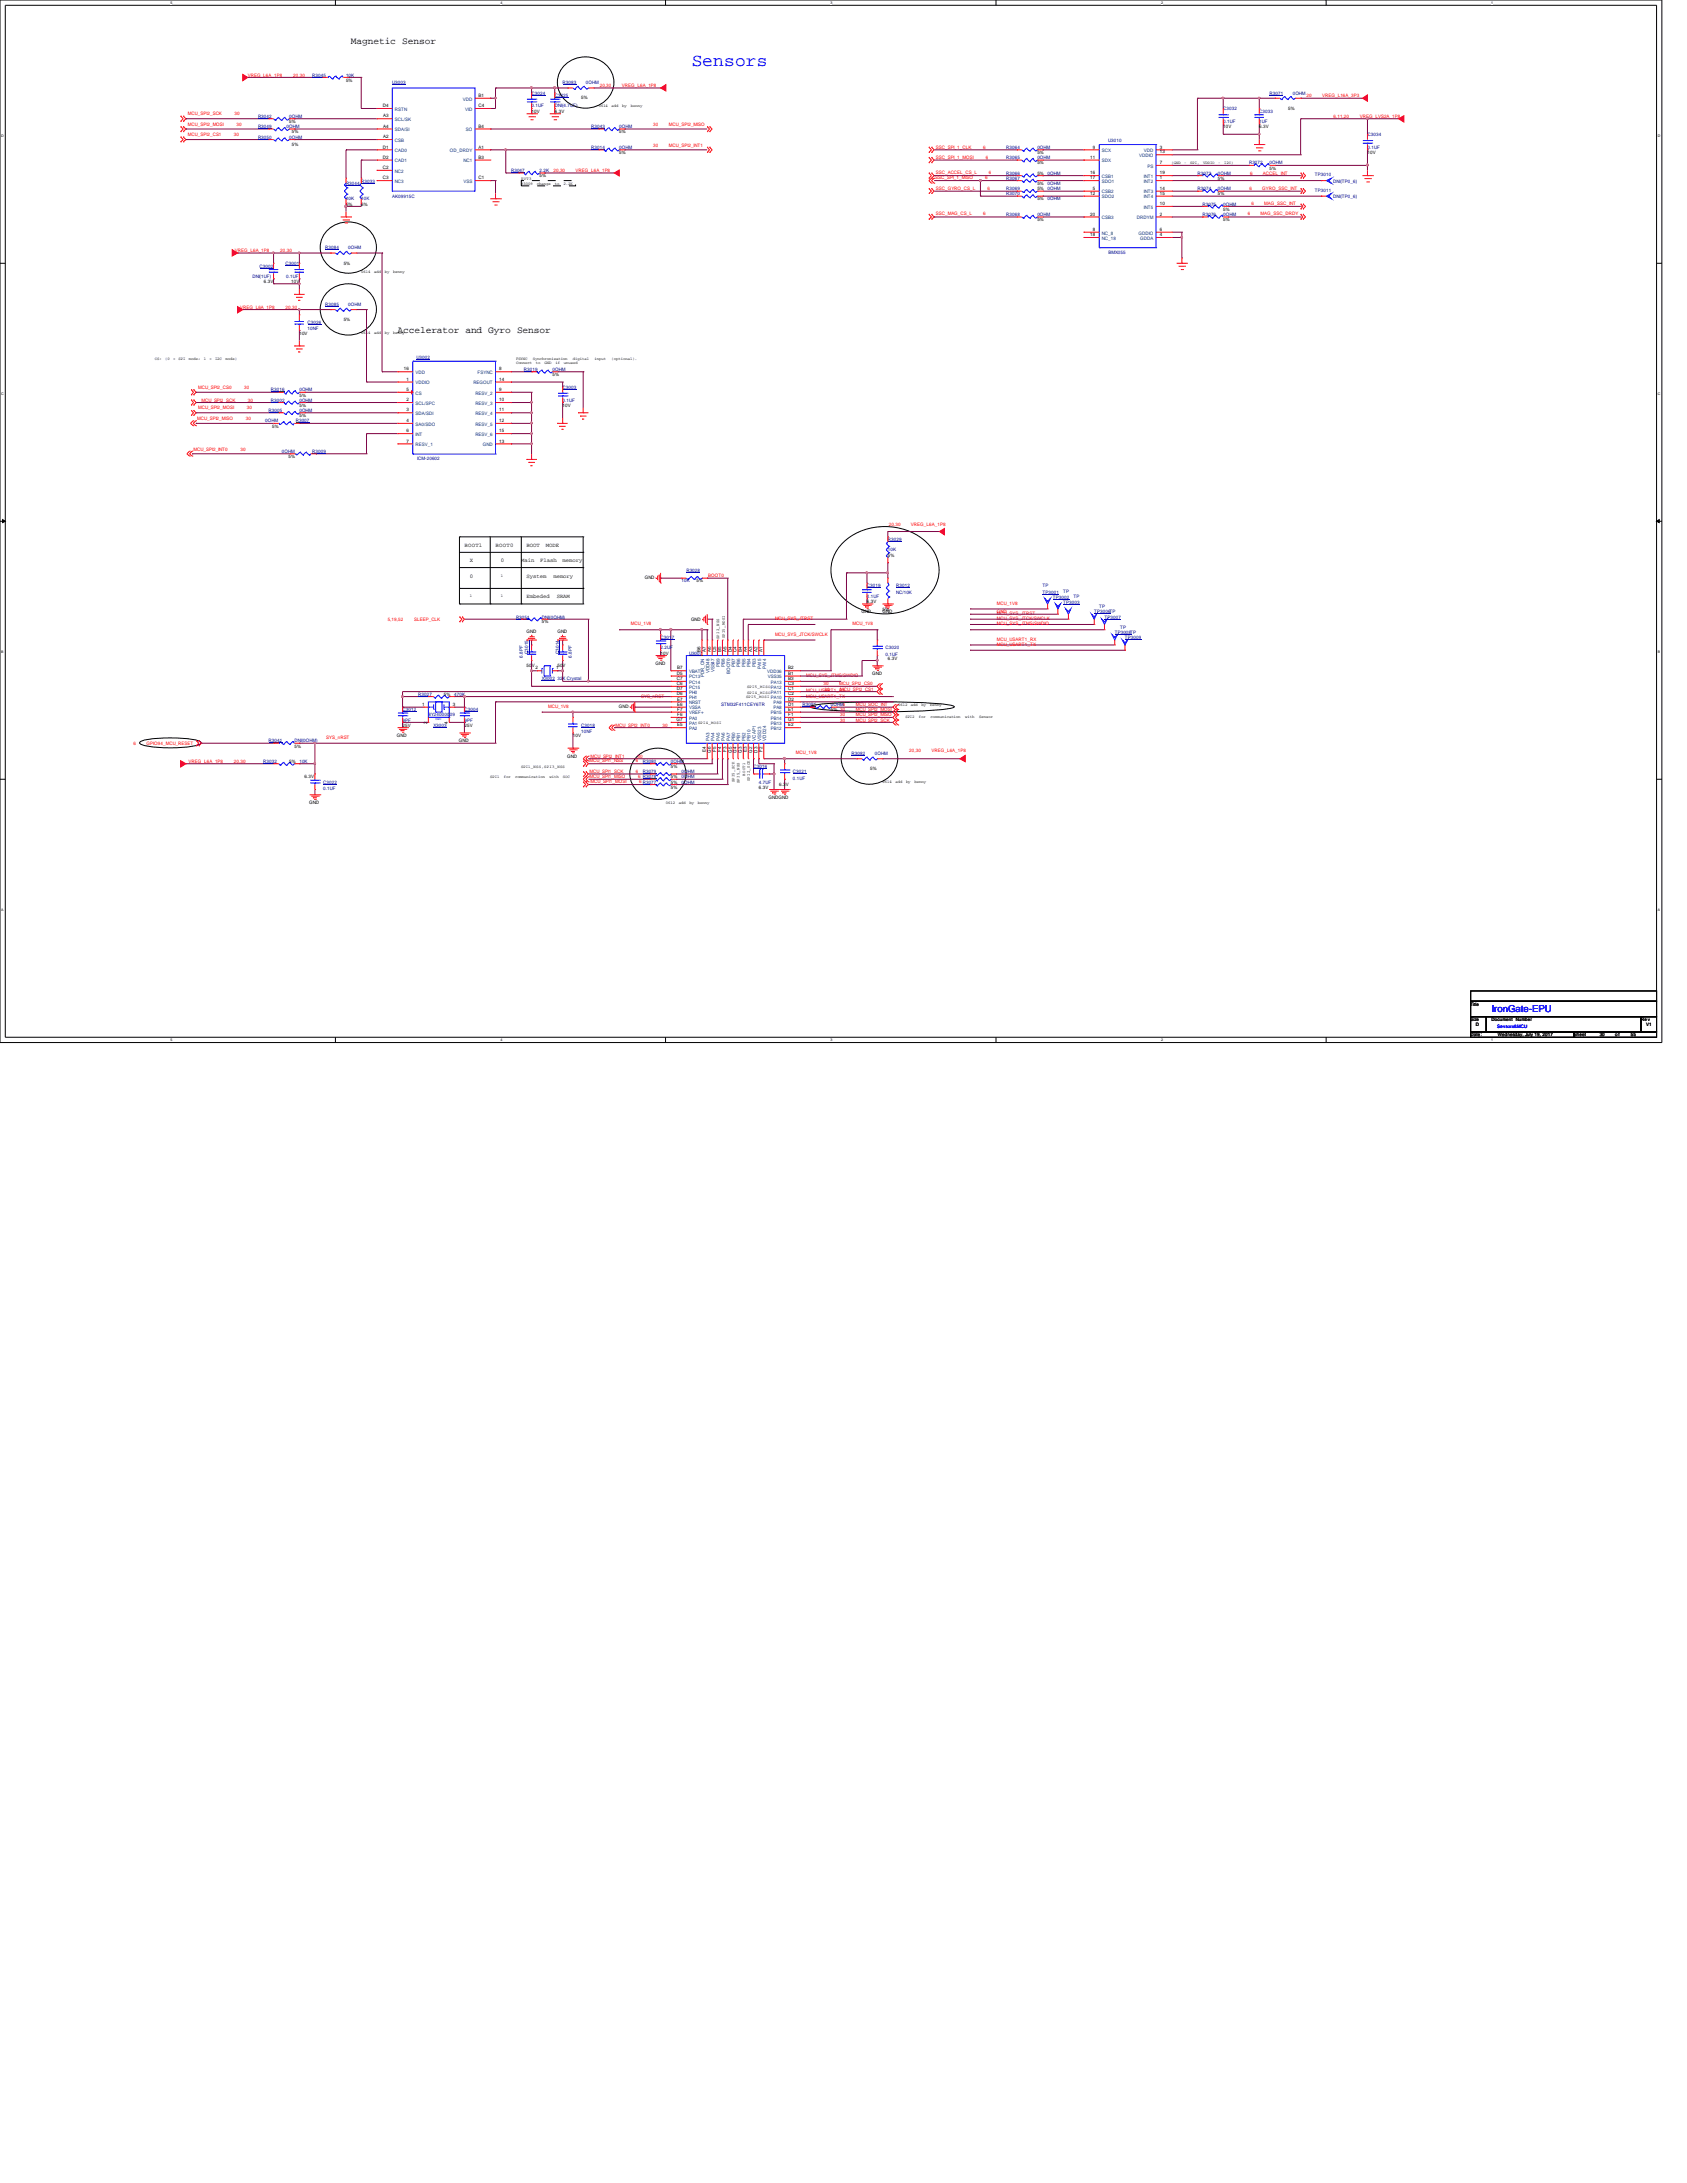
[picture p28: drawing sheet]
<svg xmlns="http://www.w3.org/2000/svg" width="216mm" height="279mm" viewBox="0 0 216 279" stroke-linecap="round" stroke-linejoin="round" font-family="sans-serif">
<defs><g id="words">
<text font-size="2.3" fill="#00f" x="88.5" y="8.5">Sensors</text>
<g font-size="1.2">
<text x="44.9" y="5.7">Magnetic Sensor</text>
<text x="50.9" y="42.6">Accelerator and Gyro Sensor</text>
</g>
<text font-size="1.2" fill="#00f" x="190.9" y="129.5">IronGate-EPU</text>
<g font-size=".7">
<text x="59.4" y="70">BOOT1</text>
<text x="60.1" y="72">X</text>
<text x="63.4" y="70">BOOT0</text>
<text x="64.1" y="72">0</text>
<text x="66.7" y="72">Main</text>
<text x="67.4" y="70">BOOT</text>
<text x="69.1" y="72">Flash</text>
<text x="69.8" y="70">MODE</text>
<text x="72" y="72">memory</text>
<text x="60.1" y="74">0</text>
<text x="67.4" y="74">System</text>
<text x="67.4" y="76.6">Embeded</text>
<text x="70.8" y="74">memory</text>
<text x="71.2" y="76.6">SRAM</text>
</g>
<g font-size=".6" fill="#f00">
<text x="31.7" y="9.8">VREG_L6A_1P8</text>
<text x="37.5" y="9.8">20,30</text>
<text x="76.8" y="11.1">20,30</text>
<text x="79.6" y="11.1">VREG_L6A_1P8</text>
<text x="24" y="17.4">MCU_SPI2_CS1</text>
<text x="24" y="16.1">MCU_SPI2_MOSI</text>
<text x="24" y="14.8">MCU_SPI2_SCK</text>
<text x="29.9" y="17.4">30</text>
<text x="30" y="14.8">30</text>
<text x="30.3" y="16.1">30</text>
<text x="83.6" y="16.2">30</text>
<text x="85.6" y="16.2">MCU_SPI2_MISO</text>
<text x="167.2" y="12.4">20</text>
<text x="169.2" y="12.4">VREG_L16A_3P3</text>
<text x="170.6" y="15.1">6,11,20</text>
<text x="174" y="15.1">VREG_LVS2A_1P8</text>
<text x="70.8" y="22">20,30</text>
<text x="73.7" y="22">VREG_L6A_1P8</text>
<text x="83.6" y="18.8">30</text>
<text x="85.6" y="18.8">MCU_SPI2_INT1</text>
<text x="119.7" y="22.9">SSC_SPI_1_MISO</text>
<text x="119.8" y="19">SSC_SPI_1_CLK</text>
<text x="119.8" y="20.3">SSC_SPI_1_MOSI</text>
<text x="119.8" y="22.3">SSC_ACCEL_CS_L</text>
<text x="125.8" y="19">6</text>
<text x="126.1" y="22.9">6</text>
<text x="126.2" y="20.3">6</text>
<text x="126.5" y="22.3">6</text>
<text x="160" y="22.4">6</text>
<text x="161.6" y="22.4">ACCEL_INT</text>
<text x="119.8" y="24.3">SSC_GYRO_CS_L</text>
<text x="119.8" y="27.6">SSC_MAG_CS_L</text>
<text x="125.8" y="27.6">6</text>
<text x="126.4" y="24.3">6</text>
<text x="159.7" y="27.6">6</text>
<text x="159.9" y="24.3">6</text>
<text x="160.1" y="26.2">6</text>
<text x="161.3" y="27.6">MAG_SSC_DRDY</text>
<text x="161.5" y="24.3">GYRO_SSC_INT</text>
<text x="161.8" y="26.2">MAG_SSC_INT</text>
<text x="30.1" y="32.3">VREG_L6A_1P8</text>
<text x="35.9" y="32.3">20,30</text>
<text x="30.7" y="39.5">VREG_L6A_1P8</text>
<text x="36.5" y="39.5">20,30</text>
<text x="25.2" y="53.8">MCU_SPI2_MISO</text>
<text x="25.4" y="52.3">MCU_SPI2_MOSI</text>
<text x="25.4" y="49.8">MCU_SPI2_CS0</text>
<text x="25.8" y="51.4">MCU_SPI2_SCK</text>
<text x="31.2" y="49.8">30</text>
<text x="31.5" y="53.8">30</text>
<text x="31.6" y="52.3">30</text>
<text x="31.7" y="51.4">30</text>
<text x="24.8" y="57.7">MCU_SPI2_INT0</text>
<text x="30.8" y="57.7">30</text>
<text x="113.7" y="67.3">20,30</text>
<text x="116.6" y="67.3">VREG_L6A_1P8</text>
<text x="90.6" y="73.9">BOOT0</text>
<text x="127.6" y="77.4">MCU_1V8</text>
<text x="49.6" y="79.5">5,19,52</text>
<text x="53" y="79.5">SLEEP_CLK</text>
<text x="80.7" y="80.1">MCU_1V8</text>
<text x="99.2" y="81.4">MCU_SYS_JTCK/SWCLK</text>
<text x="99.2" y="79.4">MCU_SYS_JTRST</text>
<text x="109.1" y="80.1">MCU_1V8</text>
<text x="127.6" y="79.4">MCU_SYS_JTCK/SWCLK</text>
<text x="127.6" y="78.7">MCU_SYS_JTRST</text>
<text x="127.6" y="80.1">MCU_SYS_JTMS/SWDIO</text>
<text x="127.6" y="82">MCU_USART1_RX</text>
<text x="127.6" y="82.7">MCU_USART1_TX</text>
<text x="127.6" y="78.5">GND</text>
<text x="82" y="89.3">SYS_nRST</text>
<text x="103.2" y="89.3">MCU_USART1_TX</text>
<text x="103.2" y="88.6">MCU_USART1_RX</text>
<text x="103.2" y="86.7">MCU_SYS_JTMS/SWDIO</text>
<text x="105.4" y="87.7">30</text>
<text x="105.5" y="88.4">30</text>
<text x="107.4" y="87.7">MCU_SPI2_CS0</text>
<text x="107.5" y="88.4">MCU_SPI2_CS1</text>
<text x="17.1" y="95.3">6</text>
<text x="18.8" y="95.3">GPIO94_MCU_RESET</text>
<text x="41.7" y="94.6">SYS_nRST</text>
<text x="70.1" y="90.6">MCU_1V8</text>
<text x="78.8" y="93">MCU_SPI2_INT0</text>
<text x="84.8" y="93">30</text>
<text x="107.5" y="92.4">30</text>
<text x="107.5" y="91.7">30</text>
<text x="109.5" y="92.4">MCU_SPI2_SCK</text>
<text x="109.5" y="91.7">MCU_SPI2_MISO</text>
<text x="109.5" y="91.1">MCU_SPI2_MOSI</text>
<text x="109.5" y="90.4">MCU_SOC_INT</text>
<text x="24.1" y="97.7">VREG_L6A_1P8</text>
<text x="29.9" y="97.7">20,30</text>
<text x="75.4" y="98.9">MCU_SPI1_SCK</text>
<text x="75.4" y="99.6">MCU_SPI1_MISO</text>
<text x="75.4" y="97.6">MCU_SPI1_NSS</text>
<text x="75.6" y="97">MCU_SPI2_INT1</text>
<text x="75.6" y="100.2">MCU_SPI1_MOSI</text>
<text x="81.4" y="98.9">6</text>
<text x="81.4" y="97.6">6</text>
<text x="81.6" y="97">30</text>
<text x="81.7" y="99.6">6 R3078</text>
<text x="81.8" y="100.2">6 R3077</text>
<text x="101.9" y="96.6">MCU_1V8</text>
<text x="116.4" y="96.3">20,30</text>
<text x="119.2" y="96.3">VREG_L6A_1P8</text>
</g>
<g font-size=".6" fill="#000080">
<text x="40" y="9.8">R3045</text>
<text x="44.3" y="9.8">10K</text>
<text x="50.2" y="10.8">U3003</text>
<text x="72" y="10.8">R3083</text>
<text x="75" y="10.8">0OHM</text>
<text x="33" y="15.1">R3042</text>
<text x="33" y="16.4">R3049</text>
<text x="33" y="17.7">R3050</text>
<text x="36.7" y="16.4">0OHM</text>
<text x="37" y="15.1">0OHM</text>
<text x="37" y="17.7">0OHM</text>
<text x="68" y="12.1">C3024</text>
<text x="68" y="13.8">0.1UF</text>
<text x="71" y="12.4">C3025</text>
<text x="71" y="13.8">DNI(4.7UF)</text>
<text x="75.6" y="16.4">R3043</text>
<text x="79.2" y="16.4">0OHM</text>
<text x="156.5" y="14.1">C3032</text>
<text x="156.5" y="15.7">0.1UF</text>
<text x="161.2" y="14.4">C3033</text>
<text x="161.2" y="15.7">1UF</text>
<text x="162.5" y="12.1">R3071</text>
<text x="165.4" y="12.1">0OHM</text>
<text x="175" y="17.4">C3034</text>
<text x="44.3" y="23.7">R3044</text>
<text x="46.2" y="23.4">R3033</text>
<text x="65.4" y="22">R3047</text>
<text x="69" y="22">2.2K</text>
<text x="75.6" y="19.1">R3014</text>
<text x="79.2" y="19.1">0OHM</text>
<text x="128.8" y="19.1">R3064</text>
<text x="128.8" y="20.4">R3065</text>
<text x="128.8" y="22.4">R3066</text>
<text x="128.8" y="23">R3067</text>
<text x="132.8" y="19.1">0OHM</text>
<text x="132.8" y="20.4">0OHM</text>
<text x="134.1" y="22.4">0OHM</text>
<text x="134.1" y="23.7">0OHM</text>
<text x="141.8" y="18.1">U3010</text>
<text x="153.2" y="22.4">R3073</text>
<text x="155.9" y="22.4">0OHM</text>
<text x="159.9" y="21">R3072</text>
<text x="162.5" y="21">0OHM</text>
<text x="168.3" y="22.6">TP3010</text>
<text x="170.6" y="23.4">DNI(TP0_6)</text>
<text x="175" y="19.1">0.1UF</text>
<text x="44.3" y="25.7">10K</text>
<text x="46.2" y="25.7">10K</text>
<text x="50.2" y="25.4">AK09915C</text>
<text x="128.8" y="27.6">R3068</text>
<text x="128.8" y="24.3">R3069</text>
<text x="128.8" y="25">R3070</text>
<text x="132.8" y="27.6">0OHM</text>
<text x="134.1" y="24.3">0OHM</text>
<text x="134.1" y="25.7">0OHM</text>
<text x="153.2" y="24.3">R3074</text>
<text x="153.9" y="26.3">R3075</text>
<text x="153.9" y="27.6">R3076</text>
<text x="155.9" y="24.3">0OHM</text>
<text x="156.5" y="26.3">0OHM</text>
<text x="156.5" y="27.6">0OHM</text>
<text x="168.3" y="24.6">TP3011</text>
<text x="170.6" y="25.4">DNI(TP0_6)</text>
<text x="32.3" y="35.6">DNI(1UF)</text>
<text x="33.2" y="34.2">C3002</text>
<text x="36.5" y="33.9">C3001</text>
<text x="36.6" y="35.6">0.1UF</text>
<text x="41.6" y="31.9">R3084</text>
<text x="44.6" y="31.9">0OHM</text>
<text x="141.9" y="32.5">BMX055</text>
<text x="39.4" y="41.5">C3026</text>
<text x="41.6" y="39.2">R3085</text>
<text x="44.6" y="39.2">0OHM</text>
<text x="39.4" y="42.3">10NF</text>
<text x="53.3" y="45.9">U3002</text>
<text x="67.1" y="47.5">R3019</text>
<text x="70.7" y="47.5">0OHM</text>
<text x="34.4" y="52.7">R3005</text>
<text x="34.7" y="51.4">R3002</text>
<text x="34.7" y="50.1">R3016</text>
<text x="38.3" y="52.7">0OHM</text>
<text x="38.3" y="51.4">0OHM</text>
<text x="38.3" y="50.1">0OHM</text>
<text x="72" y="49.8">C3003</text>
<text x="72" y="51.4">0.1UF</text>
<text x="34" y="54.1">0OHM</text>
<text x="36.1" y="58">0OHM</text>
<text x="37.8" y="54.1">R3007</text>
<text x="40" y="58">R3009</text>
<text x="53.4" y="58.9">ICM-20602</text>
<text x="113.6" y="69.3">R3029</text>
<text x="113.6" y="70.6">10K</text>
<text x="87.2" y="74.5">10K</text>
<text x="87.8" y="73.2">R3028</text>
<text x="111" y="75.2">C3019</text>
<text x="111" y="76.5">0.1UF</text>
<text x="114.7" y="75.2">R3012</text>
<text x="114.7" y="76">NC/10K</text>
<text x="133.4" y="76">TP3001</text>
<text x="133.4" y="75.2">TP</text>
<text x="134.7" y="76.7">TP3002</text>
<text x="136.1" y="75.9">TP</text>
<text x="136.1" y="77.3">TP3003</text>
<text x="137.4" y="76.5">TP</text>
<text x="140.7" y="77.9">TP</text>
<text x="66" y="79.2">R3051</text>
<text x="67.6" y="83.7" transform="rotate(-90 67.6 83.7)">C3015</text>
<text x="69.3" y="79.2">DNI(0OHM)</text>
<text x="71.5" y="83.7" transform="rotate(-90 71.5 83.7)">C3014</text>
<text x="84.5" y="81.8">C3017</text>
<text x="84.5" y="83.1">2.2UF</text>
<text x="88.2" y="83.8">U3007</text>
<text x="113.3" y="83.1">C3020</text>
<text x="113.3" y="83.9">0.1UF</text>
<text x="140" y="78.5">TP3006TP</text>
<text x="141.4" y="79.2">TP3007</text>
<text x="142.7" y="81.2">TP3008TP</text>
<text x="143.3" y="80.5">TP</text>
<text x="144" y="81.8">TP3009</text>
<text x="53.5" y="89.1">R3027</text>
<text x="58.1" y="89.1">470K</text>
<text x="66.9" y="84.2" transform="rotate(-90 66.9 84.2)">6.8PF</text>
<text x="69.3" y="87.1">X3002</text>
<text x="71.3" y="87.1">32K Crystal</text>
<text x="73.2" y="84.2" transform="rotate(-90 73.2 84.2)">6.8PF</text>
<text x="34.4" y="95">R3041</text>
<text x="37.7" y="95">DNI(0OHM)</text>
<text x="51.5" y="91.1">C3012</text>
<text x="51.5" y="92.4">9PF</text>
<text x="54.8" y="91.7">8Y24000009</text>
<text x="55.5" y="93">X3003</text>
<text x="59.4" y="91.1">C3004</text>
<text x="59.4" y="92.4">9PF</text>
<text x="74.4" y="93">C3018</text>
<text x="74.4" y="93.8">10NF</text>
<text x="92.3" y="90.3">STM32F411CEY6TR</text>
<text x="102.7" y="90.4">R3081</text>
<text x="106.3" y="90.4">0OHM6</text>
<text x="33.7" y="97.7">R3032</text>
<text x="38.3" y="97.7">10K</text>
<text x="41.4" y="100.3">C3022</text>
<text x="41.4" y="101.1">0.1UF</text>
<text x="82.3" y="99">R3079</text>
<text x="82.3" y="97.7">R3080</text>
<text x="85.9" y="97.7">0OHM</text>
<text x="87.2" y="100.3">0OHM</text>
<text x="87.2" y="99.6">0OHM</text>
<text x="87.2" y="99">0OHM</text>
<text x="96.4" y="98.3">C3016</text>
<text x="97.1" y="100.3">4.7UF</text>
<text x="101.5" y="99">C3021</text>
<text x="101.5" y="99.8">0.1UF</text>
<text x="109" y="96.6">R3082</text>
<text x="112" y="96.6">0OHM</text>
</g>
<g font-size=".6">
<text x="44.3" y="10.5">5%</text>
<text x="37" y="15.7">5%</text>
<text x="37.3" y="17.1">5%</text>
<text x="49" y="13.7">D4</text>
<text x="49" y="15">A3</text>
<text x="49" y="16.3">A4</text>
<text x="49" y="17.7">A2</text>
<text x="61.3" y="12.4">B1</text>
<text x="61.3" y="13.7">C4</text>
<text x="61.3" y="16.3">B4</text>
<text x="68" y="14.4">10V</text>
<text x="71" y="14.4">6.3V</text>
<text x="74.4" y="12.7">5%</text>
<text x="79.2" y="17.1">5%</text>
<text x="156.5" y="16.4">10V</text>
<text x="161.2" y="16.4">6.3V</text>
<text x="164.8" y="14.1">5%</text>
<text x="37.3" y="18.7">5%</text>
<text x="49" y="19">D1</text>
<text x="49" y="20.3">D2</text>
<text x="49" y="21.6">C2</text>
<text x="49" y="22.9">C3</text>
<text x="61.3" y="19">A1</text>
<text x="61.3" y="20.3">B3</text>
<text x="61.3" y="22.9">C1</text>
<text x="69" y="22.7">5%</text>
<text x="79.2" y="19.7">5%</text>
<text x="132.8" y="19.7">5%</text>
<text x="132.8" y="21">5%</text>
<text x="132.8" y="22.4">5%</text>
<text x="132.8" y="23.7">5%</text>
<text x="139.5" y="20.3">11</text>
<text x="139.5" y="22.3">16</text>
<text x="139.5" y="22.9">17</text>
<text x="139.9" y="19">9</text>
<text x="148.4" y="19">3</text>
<text x="148.4" y="19.6">13</text>
<text x="148.4" y="21">7</text>
<text x="148.4" y="22.3">19</text>
<text x="148.4" y="22.9">1</text>
<text x="155.9" y="23">5%</text>
<text x="162.5" y="21.7">5%</text>
<text x="175" y="19.7">10V</text>
<text x="44.3" y="26.3">5%</text>
<text x="46.2" y="26.3">5%</text>
<text x="132.8" y="28.3">5%</text>
<text x="132.8" y="24.3">5%</text>
<text x="132.8" y="25.7">5%</text>
<text x="139.5" y="24.9">12</text>
<text x="139.5" y="27.6">20</text>
<text x="139.9" y="24.3">5</text>
<text x="139.9" y="29.5">8</text>
<text x="148.4" y="24.3">14</text>
<text x="148.4" y="24.9">15</text>
<text x="148.4" y="26.2">10</text>
<text x="148.4" y="27.6">2</text>
<text x="148.4" y="29.5">6</text>
<text x="155.9" y="25">5%</text>
<text x="156.5" y="27">5%</text>
<text x="156.5" y="28.3">5%</text>
<text x="44" y="33.9">5%</text>
<text x="139.5" y="30.2">18</text>
<text x="148.4" y="30.2">4</text>
<text x="33.8" y="36.2">6.3V</text>
<text x="37.3" y="36.2">10V</text>
<text x="44" y="41.1">5%</text>
<text x="38.3" y="42.8">10V</text>
<text x="51.7" y="47.4">16</text>
<text x="63.9" y="47.4">8</text>
<text x="38.3" y="53.4">5%</text>
<text x="38.3" y="52.1">5%</text>
<text x="38.3" y="50.8">5%</text>
<text x="52" y="48.7">1</text>
<text x="52" y="51.4">2</text>
<text x="52" y="52.7">3</text>
<text x="52" y="50">5</text>
<text x="63.9" y="50">9</text>
<text x="63.9" y="51.4">10</text>
<text x="63.9" y="52.7">11</text>
<text x="63.9" y="48.7">14</text>
<text x="70.7" y="48.1">5%</text>
<text x="72" y="52.1">10V</text>
<text x="34.8" y="54.7">5%</text>
<text x="36.9" y="58.6">5%</text>
<text x="52" y="54">4</text>
<text x="52" y="55.3">6</text>
<text x="52" y="56.6">7</text>
<text x="63.9" y="54">12</text>
<text x="63.9" y="56.6">13</text>
<text x="63.9" y="55.3">15</text>
<text x="113.6" y="71.2">5%</text>
<text x="82.5" y="74.1">GND</text>
<text x="89.2" y="74.5">5%</text>
<text x="111" y="77.2">6.3V</text>
<text x="67.4" y="81">GND</text>
<text x="69.3" y="79.8">5%</text>
<text x="71.3" y="81">GND</text>
<text x="84.5" y="83.8">10V</text>
<text x="88.4" y="79.4">GND</text>
<text x="89.7" y="83.4" transform="rotate(-90 89.7 83.4)">B6</text>
<text x="90.3" y="83.4" transform="rotate(-90 90.3 83.4)">A7</text>
<text x="91" y="83.4" transform="rotate(-90 91 83.4)">A6</text>
<text x="91.7" y="83.4" transform="rotate(-90 91.7 83.4)">C5</text>
<text x="92.3" y="83.4" transform="rotate(-90 92.3 83.4)">B5</text>
<text x="93" y="83.4" transform="rotate(-90 93 83.4)">A5</text>
<text x="93.6" y="83.4" transform="rotate(-90 93.6 83.4)">D4</text>
<text x="94.3" y="83.4" transform="rotate(-90 94.3 83.4)">C4</text>
<text x="95" y="83.4" transform="rotate(-90 95 83.4)">B4</text>
<text x="95.6" y="83.4" transform="rotate(-90 95.6 83.4)">A4</text>
<text x="96.3" y="83.4" transform="rotate(-90 96.3 83.4)">A3</text>
<text x="96.9" y="83.4" transform="rotate(-90 96.9 83.4)">A2</text>
<text x="97.6" y="83.4" transform="rotate(-90 97.6 83.4)">A1</text>
<text x="110.2" y="78.5">GND</text>
<text x="112.9" y="78.5">GND</text>
<text x="112.9" y="78.1">5%</text>
<text x="56.8" y="89.1">5%</text>
<text x="67.4" y="85.4">50V</text>
<text x="68.5" y="85.7">2</text>
<text x="71.2" y="85.7">1</text>
<text x="71.3" y="85.4">50V</text>
<text x="83.9" y="85.1">GND</text>
<text x="86.6" y="86.4">D5</text>
<text x="86.6" y="87">C7</text>
<text x="86.6" y="87.7">C6</text>
<text x="86.6" y="88.3">D7</text>
<text x="86.6" y="89">D6</text>
<text x="86.7" y="85.7">B7</text>
<text x="86.7" y="89.7">E7</text>
<text x="100.9" y="89.7">D2</text>
<text x="100.9" y="89">C2</text>
<text x="100.9" y="88.3">C1</text>
<text x="100.9" y="87.7">C3</text>
<text x="100.9" y="87">B3</text>
<text x="100.9" y="86.4">B1</text>
<text x="100.9" y="85.7">B2</text>
<text x="111.6" y="86.4">GND</text>
<text x="113.6" y="84.5">6.3V</text>
<text x="37.7" y="95.7">5%</text>
<text x="50.8" y="94.4">GND</text>
<text x="51.5" y="93">25V</text>
<text x="54" y="90.3">1</text>
<text x="54.7" y="92.6" transform="rotate(-90 54.7 92.6)">2</text>
<text x="57.3" y="92.6" transform="rotate(-90 57.3 92.6)">4</text>
<text x="58" y="90.3">3</text>
<text x="58.7" y="95">GND</text>
<text x="59.4" y="93">25V</text>
<text x="73.3" y="94.4">10V</text>
<text x="79.2" y="90.6">GND</text>
<text x="86.6" y="92.3">G7</text>
<text x="86.7" y="90.3">E6</text>
<text x="86.7" y="91">F7</text>
<text x="86.7" y="91.7">F6</text>
<text x="86.7" y="93">E5</text>
<text x="100.9" y="93">E2</text>
<text x="100.9" y="92.3">G1</text>
<text x="100.9" y="91.7">F1</text>
<text x="100.9" y="91">E1</text>
<text x="100.9" y="90.3">D1</text>
<text x="106.3" y="91.1">5% 30</text>
<text x="37" y="97.7">5%</text>
<text x="39" y="99.6">6.3V</text>
<text x="72.6" y="97">GND</text>
<text x="85.9" y="101">5%</text>
<text x="85.9" y="100.3">5%</text>
<text x="85.9" y="99.6">5%</text>
<text x="85.9" y="98.3">5%</text>
<text x="90.3" y="96.3" transform="rotate(-90 90.3 96.3)">E4</text>
<text x="91" y="96.4" transform="rotate(-90 91 96.4)">G6</text>
<text x="91.7" y="96.3" transform="rotate(-90 91.7 96.3)">F5</text>
<text x="92.3" y="96.3" transform="rotate(-90 92.3 96.3)">F4</text>
<text x="93" y="96.3" transform="rotate(-90 93 96.3)">F3</text>
<text x="93.6" y="96.4" transform="rotate(-90 93.6 96.4)">G5</text>
<text x="94.3" y="96.4" transform="rotate(-90 94.3 96.4)">G4</text>
<text x="95" y="96.4" transform="rotate(-90 95 96.4)">G3</text>
<text x="95.6" y="96.3" transform="rotate(-90 95.6 96.3)">E3</text>
<text x="96.3" y="96.4" transform="rotate(-90 96.3 96.4)">G2</text>
<text x="96.9" y="96.4" transform="rotate(-90 96.9 96.4)">D3</text>
<text x="97.1" y="101">6.3V</text>
<text x="97.6" y="96.3" transform="rotate(-90 97.6 96.3)">F2</text>
<text x="99.7" y="100.6">6.3V</text>
<text x="111.4" y="98.6">5%</text>
<text x="39.6" y="102.9">GND</text>
<text x="98.3" y="102.3">GNDGND</text>
<text x="188.2" y="128.7">Title</text>
<text x="188.2" y="130.7">Size</text>
<text x="188.9" y="131.3">D</text>
<text x="190.9" y="130.7">Document</text>
<text x="194" y="130.7">Number</text>
<text x="210" y="130.7">Re v</text>
<text x="210.7" y="131.3">V1</text>
<text x="188.2" y="132.6">Date:</text>
<text x="191.7" y="132.6">Wednesday, July 19, 2017</text>
<text x="201.4" y="132.6">Sheet</text>
<text x="204.7" y="132.6">30</text>
<text x="206.7" y="132.6">o f</text>
<text x="208.7" y="132.6">55</text>
</g>
<g font-size=".6" fill="#004080">
<text x="50.5" y="14.2">RSTN</text>
<text x="50.5" y="15.5">SCL/SK</text>
<text x="50.5" y="16.8">SDA/SI</text>
<text x="59.2" y="12.9">VDD</text>
<text x="59.5" y="14.2">VID</text>
<text x="59.6" y="16.8">SO</text>
<text x="50.5" y="18.2">CSB</text>
<text x="50.5" y="19.5">CAD0</text>
<text x="50.5" y="20.8">CAD1</text>
<text x="50.5" y="22.1">NC2</text>
<text x="50.5" y="23.4">NC3</text>
<text x="57.6" y="19.5">OD_DRDY</text>
<text x="59.3" y="20.8">NC1</text>
<text x="59.3" y="23.4">VSS</text>
<text x="141" y="19.5">SCX</text>
<text x="141" y="20.8">SDX</text>
<text x="141" y="22.8">CSB1</text>
<text x="141" y="23.4">SDO1</text>
<text x="145.8" y="20.1">VDDIO</text>
<text x="146.4" y="19.5">VDD</text>
<text x="146.4" y="22.8">INT1</text>
<text x="146.4" y="23.4">INT2</text>
<text x="146.9" y="21.5">PS</text>
<text x="141" y="24.8">CSB2</text>
<text x="141" y="25.4">SDO2</text>
<text x="141" y="28.1">CSB3</text>
<text x="145.5" y="28.1">DRDYM</text>
<text x="146.4" y="24.8">INT3</text>
<text x="146.4" y="25.4">INT4</text>
<text x="146.4" y="26.7">INT5</text>
<text x="141" y="30">NC_8</text>
<text x="141" y="30.7">NC_18</text>
<text x="145.7" y="30">GDDIO</text>
<text x="145.9" y="30.7">GDDA</text>
<text x="53.2" y="47.9">VDD</text>
<text x="61.1" y="47.9">FSYNC</text>
<text x="53.2" y="49.2">VDDIO</text>
<text x="53.2" y="51.8">SCL/SPC</text>
<text x="53.2" y="53.1">SDA/SDI</text>
<text x="53.2" y="50.5">CS</text>
<text x="60.6" y="49.2">REGOUT</text>
<text x="60.8" y="50.5">RESV_2</text>
<text x="60.8" y="51.8">RESV_3</text>
<text x="60.8" y="53.1">RESV_4</text>
<text x="53.2" y="54.5">SA0/SDO</text>
<text x="53.2" y="55.8">INT</text>
<text x="53.2" y="57.1">RESV_1</text>
<text x="60.8" y="54.5">RESV_5</text>
<text x="60.8" y="55.8">RESV_6</text>
<text x="61.8" y="57.1">GND</text>
<text x="88.2" y="86.1">VBAT</text>
<text x="88.2" y="86.8">PC13</text>
<text x="88.2" y="87.5">PC14</text>
<text x="88.2" y="88.1">PC15</text>
<text x="88.2" y="88.8">PH0</text>
<text x="88.2" y="89.5">PH1</text>
<text x="90.1" y="86.7" transform="rotate(-90 90.1 86.7)">PDR_ON</text>
<text x="90.8" y="86.1" transform="rotate(-90 90.8 86.1)">VDD48</text>
<text x="91.4" y="86.1" transform="rotate(-90 91.4 86.1)">VSS47</text>
<text x="92.1" y="85.3" transform="rotate(-90 92.1 85.3)">PB9</text>
<text x="92.8" y="85.3" transform="rotate(-90 92.8 85.3)">PB8</text>
<text x="93.4" y="86.2" transform="rotate(-90 93.4 86.2)">BOOT0</text>
<text x="94.1" y="85.3" transform="rotate(-90 94.1 85.3)">PB7</text>
<text x="94.7" y="85.3" transform="rotate(-90 94.7 85.3)">PB6</text>
<text x="95.4" y="85.3" transform="rotate(-90 95.4 85.3)">PB5</text>
<text x="96.1" y="85.3" transform="rotate(-90 96.1 85.3)">PB4</text>
<text x="96.7" y="85.3" transform="rotate(-90 96.7 85.3)">PB3</text>
<text x="97.4" y="85.7" transform="rotate(-90 97.4 85.7)">PA15</text>
<text x="98" y="85.7" transform="rotate(-90 98 85.7)">PA14</text>
<text x="98.2" y="86.1">VDD36</text>
<text x="98.3" y="86.8">VSS35</text>
<text x="98.6" y="89.5">PA10</text>
<text x="98.6" y="88.8">PA11</text>
<text x="98.6" y="88.1">PA12</text>
<text x="98.6" y="87.5">PA13</text>
<text x="88.2" y="90.1">NRST</text>
<text x="88.2" y="90.8">VSSA</text>
<text x="88.2" y="91.4">VREF+</text>
<text x="88.2" y="92.1">PA0</text>
<text x="88.2" y="92.8">PA1</text>
<text x="88.2" y="93.4">PA2</text>
<text x="90.8" y="94.8" transform="rotate(-90 90.8 94.8)">PA3</text>
<text x="91.4" y="94.8" transform="rotate(-90 91.4 94.8)">PA4</text>
<text x="92.1" y="94.8" transform="rotate(-90 92.1 94.8)">PA5</text>
<text x="92.8" y="94.8" transform="rotate(-90 92.8 94.8)">PA6</text>
<text x="93.4" y="94.8" transform="rotate(-90 93.4 94.8)">PA7</text>
<text x="94.1" y="94.8" transform="rotate(-90 94.1 94.8)">PB0</text>
<text x="94.7" y="94.8" transform="rotate(-90 94.7 94.8)">PB1</text>
<text x="95.4" y="94.8" transform="rotate(-90 95.4 94.8)">PB2</text>
<text x="96.1" y="94.8" transform="rotate(-90 96.1 94.8)">PB10</text>
<text x="96.7" y="94.8" transform="rotate(-90 96.7 94.8)">VCAP1</text>
<text x="97.4" y="94.8" transform="rotate(-90 97.4 94.8)">VSS23</text>
<text x="98" y="94.8" transform="rotate(-90 98 94.8)">VDD24</text>
<text x="98.6" y="93.4">PB12</text>
<text x="98.6" y="92.8">PB13</text>
<text x="98.6" y="92.1">PB14</text>
<text x="98.6" y="91.4">PB15</text>
<text x="99" y="90.8">PA8</text>
<text x="99" y="90.1">PA9</text>
</g>
<text font-size=".6" fill="#00f" x="191.6" y="131.6">Sensors&amp;MCU</text>
<g font-size=".5">
<text x="21.8" y=".5">5</text>
<text x="64.1" y=".5">4</text>
<text x="106.3" y=".5">3</text>
<text x="148.6" y=".5">2</text>
<text x="190.8" y=".5">1</text>
<text x=".2" y="17.6">D</text>
<text x="76.6" y="13.7">0614</text>
<text x="78.3" y="13.7">add</text>
<text x="79.6" y="13.7">by</text>
<text x="80.7" y="13.7">benny</text>
<text x="212.2" y="17.6">D</text>
<text x="66.7" y="23.6">R3009</text>
<text x="66.7" y="23">EVT3</text>
<text x="68.7" y="23.6">change</text>
<text x="71" y="23.6">to</text>
<text x="72.1" y="23.6">2.2K</text>
<text x="149.9" y="21">(GND</text>
<text x="152.3" y="21">SPI,</text>
<text x="154" y="21">VDDIO</text>
<text x="156.7" y="21">I2C)</text>
<text x="46.2" y="34.9">0614</text>
<text x="47.9" y="34.9">add</text>
<text x="49.2" y="34.9">by</text>
<text x="50.3" y="34.9">benny</text>
<text x="19.8" y="46.1">CS:</text>
<text x="21.1" y="46.1">(0</text>
<text x="22.1" y="46.1">=</text>
<text x="22.9" y="46.1">SPI</text>
<text x="24.2" y="46.1">mode;</text>
<text x="26.1" y="46.1">1</text>
<text x="26.8" y="46.1">=</text>
<text x="27.5" y="46.1">I2C</text>
<text x="28.9" y="46.1">mode)</text>
<text x="46.2" y="42.8">0614</text>
<text x="47.9" y="42.8">add</text>
<text x="49.2" y="42.8">by</text>
<text x="50.3" y="42.8">benny</text>
<text x="66" y="46.1">FSYNC</text>
<text x="66" y="46.6">Connect</text>
<text x="68.2" y="46.1">Synchronization</text>
<text x="68.6" y="46.6">to</text>
<text x="69.7" y="46.6">GND</text>
<text x="71.1" y="46.6">if</text>
<text x="72.2" y="46.6">unused</text>
<text x="73.3" y="46.1">digital</text>
<text x="76.1" y="46.1">input</text>
<text x="78.3" y="46.1">(optional).</text>
<text x=".2" y="50.6">C</text>
<text x="212.2" y="50.6">C</text>
<text x="60.1" y="76.5">1</text>
<text x="64.1" y="76.5">1</text>
<text x="64.1" y="73.8">1</text>
<text x=".2" y="83.6">B</text>
<text x="92" y="81.8" transform="rotate(-90 92 81.8)">SPI2_NSS</text>
<text x="92.8" y="81.7" transform="rotate(-90 92.8 81.7)">SPI5_MOSI</text>
<text x="212.2" y="83.6">B</text>
<text x="95.5" y="89.4">SPI5_MOSI</text>
<text x="95.6" y="88.8">SPI4_MISO</text>
<text x="95.6" y="88.1">SPI5_MISO</text>
<text x="89.4" y="92.7">SPI4_MOSI</text>
<text x="114.9" y="90.3">0612</text>
<text x="115.9" y="91.9">SPI2</text>
<text x="116.6" y="90.3">add</text>
<text x="117.6" y="91.9">for</text>
<text x="117.9" y="90.3">by</text>
<text x="119" y="90.3">benny</text>
<text x="119.1" y="91.9">communication</text>
<text x="123.5" y="91.9">with</text>
<text x="125.3" y="91.9">Sensor</text>
<text x="62.7" y="99.6">SPI1</text>
<text x="64.5" y="99.6">for</text>
<text x="65.9" y="99.6">communication</text>
<text x="66.7" y="98.3">SPI1_NSS,SPI3_NSS</text>
<text x="70.3" y="99.6">with</text>
<text x="72.1" y="99.6">SOC</text>
<text x="94" y="100.1" transform="rotate(-90 94 100.1)">SPI5_SCK</text>
<text x="94.7" y="100.2" transform="rotate(-90 94.7 100.2)">SPI5_NSS</text>
<text x="95.4" y="99.3" transform="rotate(-90 95.4 99.3)">BOOT1</text>
<text x="96" y="99.9" transform="rotate(-90 96 99.9)">SPI2_SCK</text>
<text x="112.9" y="100.2">0614</text>
<text x="114.6" y="100.2">add</text>
<text x="116" y="100.2">by</text>
<text x="117.1" y="100.2">benny</text>
<text x="85.2" y="102.9">0612</text>
<text x="86.9" y="102.9">add</text>
<text x="88.2" y="102.9">by</text>
<text x="89.3" y="102.9">benny</text>
<text x=".2" y="116.6">A</text>
<text x="212.2" y="116.6">A</text>
<text x="21.8" y="133.2">5</text>
<text x="64.1" y="133.2">4</text>
<text x="106.3" y="133.2">3</text>
<text x="148.6" y="133.2">2</text>
<text x="190.8" y="133.2">1</text>
</g>
<text font-size=".4" fill="#00f" x="55.8" y="92.2">GND</text>
</g></defs>
<path d="M0 0h212.7v133.4h-212.7zM.7 .7h211.3v132.1h-211.3z" fill="none" stroke="#000" stroke-width=".13"/>
<g fill="#fff">
<path d="M21.8 .1h.2v.5h-.2z"/>
<path d="M21.8 132.8h.2v.6h-.2z"/>
</g>
<path d="M42.9 0v.7M42.9 132.8v.6" fill="none" stroke="#000" stroke-width=".13"/>
<g fill="#fff">
<path d="M64.1 .1h.2v.5h-.2z"/>
<path d="M64.1 132.8h.2v.6h-.2z"/>
</g>
<path d="M85.2 0v.7M85.2 132.8v.6" fill="none" stroke="#000" stroke-width=".13"/>
<g fill="#fff">
<path d="M106.3 .1h.2v.5h-.2z"/>
<path d="M106.3 132.8h.2v.6h-.2z"/>
</g>
<path d="M127.5 0v.7M127.5 132.8v.6" fill="none" stroke="#000" stroke-width=".13"/>
<g fill="#fff">
<path d="M148.6 .1h.2v.5h-.2z"/>
<path d="M148.6 132.8h.2v.6h-.2z"/>
</g>
<path d="M169.7 0v.7M169.7 132.8v.6" fill="none" stroke="#000" stroke-width=".13"/>
<g fill="#fff">
<path d="M190.8 .1h.3v.5h-.3z"/>
<path d="M190.8 132.8h.3v.6h-.3z"/>
<path d="M.2 17.2h.2v.5h-.2z"/>
<path d="M212.2 17.2h.2v.5h-.2z"/>
<path d="M.2 50.2h.2v.5h-.2z"/>
<path d="M212.2 50.2h.2v.5h-.2z"/>
</g>
<path d="M0 33.7h.7M212 33.7h.7" fill="none" stroke="#000" stroke-width=".13"/>
<g fill="#fff">
<path d="M.2 83.2h.2v.5h-.2z"/>
<path d="M212.2 83.2h.2v.5h-.2z"/>
</g>
<path d="M0 66.7h.7M.3 66.5l.4 .2-.4 .2zM212 66.7l.3-.2v.4zM212 66.7h.7" fill="none" stroke="#000" stroke-width=".13"/>
<path d="M.3 66.5l.4 .2-.4 .2zM212 66.7l.3-.2v.4z" fill="#000"/>
<g fill="#fff">
<path d="M.2 116.2h.3v.6h-.3z"/>
<path d="M212.2 116.2h.3v.6h-.3z"/>
</g>
<g fill="none" stroke="#000" stroke-width=".13">
<path d="M72.4 8.2a3.8 3.8 0 0 1 6.1 1.7 3.5 3.5 0 0 1-4.3 3.9 3.2 3.2 0 0 1-2.7-2.2 3.2 3.2 0 0 1 .9-3.4zM42 29.4a3.7 3.7 0 0 1 6.1 1.6 3.5 3.5 0 0 1-4.2 3.9 3.2 3.2 0 0 1-2.7-2.2 3.2 3.2 0 0 1 .8-3.3zM42 37.3a3.7 3.7 0 0 1 6.1 1.6 3.5 3.5 0 0 1-4.2 3.9 3.2 3.2 0 0 1-2.7-2.2 3.2 3.2 0 0 1 .8-3.3zM58.8 75.3h.1M58.8 68.7h.1M58.8 77.3h.1M58.8 68.7v8.6M58.8 75.3h15.8M58.8 68.7h15.8M58.8 70.7h15.8M58.8 72.6h15.8M58.8 77.3h15.8"/>
<path d="M62.7 77.3h.1M62.7 68.7v8.6M66.7 77.3h.1M66.7 68.7v8.6M74.6 75.3h.1M74.6 68.7h.1M74.6 70.7h.1M74.6 72.6h.1M74.6 77.3h.1M74.6 68.7v8.6M107.7 69.7a8 8 0 0 1 11.1 0 4.8 4.8 0 0 1-.7 7.2 8 8 0 0 1-10.4-.6 4.7 4.7 0 0 1 0-6.6zM0 99.7h.7"/>
<path d="M18 94.9a14.1 14.1 0 0 1 5.5-.4 5.4 5.4 0 0 1 2.1 .4l.1 .2a2.01 2.01 0 0 1-1.4 .5 18 18 0 0 1-6-.2l-.4-.3zM81.7 96.7a3.7 3.7 0 0 1 6 1.7 3.5 3.5 0 0 1-4.2 3.9 3.2 3.2 0 0 1-2.7-2.2 3.2 3.2 0 0 1 .9-3.4zM103.7 90.5a3.1 3.1 0 0 1 1.8-.4 96.4 96.4 0 0 1 16.2 .2l.4 .2a3.5 3.5 0 0 1-1.8 .3 91.8 91.8 0 0 1-16.1-.1zM108.7 94.8a3.8 3.8 0 0 1 6.1 1.6 3.5 3.5 0 0 1-4.3 3.9 3.2 3.2 0 0 1-2.7-2.2 3.2 3.2 0 0 1 .9-3.3zM212 99.7h.7"/>
</g>
<path d="M66.7 23.1h7v.7h-7z" fill="none" stroke="#000" stroke-width=".13" stroke-dasharray="1 1 1 1 1 1 1 1" stroke-linecap="butt"/>
<path d="M38.3 32.4h4M42.3 32.4h.1" fill="none" stroke="#800040" stroke-width=".13"/>
<path d="M38.2 32.3h.1v.1h-.1z" fill-rule="evenodd" fill="#f0f"/>
<path d="M38.2 32.3h.1v.1h-.1z" fill="none" stroke="#f0f" stroke-width=".13"/>
<path d="M30.4 32.4h.1M30.4 32.4h7.9M35 32.4h.1M38.3 32.4h.1M38.3 32.4v1.3" fill="none" stroke="#800040" stroke-width=".13"/>
<path d="M34.9 32.3h.1v.1h-.1z" fill-rule="evenodd" fill="#f0f"/>
<path d="M34.9 32.3h.1v.1h-.1z" fill="none" stroke="#f0f" stroke-width=".13"/>
<path d="M35 32.4h.1M35 32.4v1.3M38.3 35.7h.1M38.3 35.7v.6" fill="none" stroke="#800040" stroke-width=".13"/>
<path d="M38.2 36.2l.2 .1-.1 .1z" fill-rule="evenodd" fill="#f0f"/>
<path d="M38.2 36.2l.2 .1-.1 .1z" fill="none" stroke="#f0f" stroke-width=".13"/>
<g fill="none" stroke="#800040" stroke-width=".13">
<path d="M35 36.3h.1M35 35.7h.1M35 36.3h3.3M35 35.7v.6M38.3 36.3h.1M38.3 36.3v.7M48.9 32.4h.1M48.9 32.4v15.2M24.6 58.1h.1M24.6 58.1h12.5M25.1 54.2h.1M25.1 54.2h9.9"/>
<path d="M25.1 51.5h.1M25.1 52.8h.1M25.1 51.5h10.6M25.1 52.8h10.6M38.3 54.2h.1M38.3 54.2h12.6M39 51.5h.1M39 51.5h11.9M39 52.8h11.9M40.4 58.1h.1M40.4 58.1h6.5M46.9 48.9h.1"/>
<path d="M46.9 55.5h.1M46.9 58.1h.1M46.9 48.9h4M46.9 55.5h4M46.9 55.5v2.6M48.9 47.6h.1M48.9 47.6h2M50.9 52.8h.1M65.4 48.9h.1M65.4 50.2h.1M65.4 47.6h2.6M65.4 48.9h6.6"/>
<path d="M65.4 50.2h2.6M68 47.6h.1M68 50.2h.1M68 50.2v1.3M72 51.5h.1M72 51.5v2"/>
</g>
<path d="M67.9 51.4h.2v.2h-.2z" fill-rule="evenodd" fill="#f0f"/>
<path d="M67.9 51.4h.2v.2h-.2z" fill="none" stroke="#f0f" stroke-width=".13"/>
<path d="M65.4 51.5h.1M65.4 52.8h.1M65.4 51.5h2.6M68 51.5h.1M68 51.5v1.3h-2.6" fill="none" stroke="#800040" stroke-width=".13"/>
<path d="M67.9 52.7l.2 .1-.1 .2z" fill-rule="evenodd" fill="#f0f"/>
<path d="M67.9 52.7l.2 .1-.1 .2z" fill="none" stroke="#f0f" stroke-width=".13"/>
<path d="M65.4 54.2h.1M68 52.8h.1M68 52.8v1.4h-2.6" fill="none" stroke="#800040" stroke-width=".13"/>
<path d="M67.9 54l.2 .1-.1 .2z" fill-rule="evenodd" fill="#f0f"/>
<path d="M67.9 54l.2 .1-.1 .2z" fill="none" stroke="#f0f" stroke-width=".13"/>
<path d="M65.4 55.5h.1M68 54.2h.1M68 54.2v1.3h-2.6" fill="none" stroke="#800040" stroke-width=".13"/>
<path d="M67.9 55.4h.2v.1h-.2z" fill-rule="evenodd" fill="#f0f"/>
<path d="M67.9 55.4h.2v.1h-.2z" fill="none" stroke="#f0f" stroke-width=".13"/>
<path d="M65.4 56.8h.1M68 55.5h.1M68 55.5v1.3h-2.6" fill="none" stroke="#800040" stroke-width=".13"/>
<path d="M67.9 56.7h.2v.1h-.2z" fill-rule="evenodd" fill="#f0f"/>
<path d="M67.9 56.7h.2v.1h-.2z" fill="none" stroke="#f0f" stroke-width=".13"/>
<g fill="none" stroke="#800040" stroke-width=".13">
<path d="M68 56.8h.1M68 56.8v1.3M72 48.9h.1M72 48.9v.6M90.5 74h.1M90.5 74h2.6M91.1 79.2h.1M91.1 79.2v2.7M93.1 74h.1M93.1 74v7.9M95.1 79.2h.1M95.1 79.2v2.7"/>
<path d="M95.1 79.2h13.2M108.3 79.2h.1M108.3 73.3h.1M108.3 73.3h2.7M113.6 72h.1M113.6 72v1.3M75.3 97.1h.1M75.3 97.1h15.2M78.6 93.1h.1M78.6 93.1h7.3M97.7 97.1h2.7M99.1 99.1h.1"/>
<path d="M99.1 99.1v1.9M100.4 97.1h.1M100.4 99.7h.1M100.4 99.7v1.3M102.4 90.5h1.3M103.7 90.5h.1M106.3 80.6h.1M106.3 80.6v5.3M106.3 80.6h6M112.3 80.6h.1"/>
</g>
<path d="M99 99h.1v.1h-.1z" fill-rule="evenodd" fill="#f0f"/>
<path d="M99 99h.1v.1h-.1z" fill="none" stroke="#f0f" stroke-width=".13"/>
<g fill="none" stroke="#800040" stroke-width=".13">
<path d="M95.8 79.9h.1M95.8 79.9v2M95.8 79.9h8.6M63.4 89.8h.1M63.4 89.8h22.5M75.3 99.1h7.9M75.3 99.7h7.9M79.2 80.6h.1M79.2 80.6h5.3M81.2 90.5h.1M81.2 90.5h4.7M83.2 99.1h.1"/>
<path d="M83.2 99.7h.1M91.8 97.1h.1M91.8 97.1v2M92.5 97.1h.1M92.5 97.1v2.6M93.1 97.1h.1M93.1 97.1v3.3M96.4 97.1h.1M96.4 97.1v2M97.1 97.1h.1M97.1 97.7h.1M97.1 97.1v.6"/>
<path d="M97.1 97.7h2M97.7 81.9h.1M97.7 81.9h6.7M98.4 99.1h.1M99.1 97.7h.1M99.1 97.7v1.4h-.7M102.4 91.1h.1M102.4 91.8h.1M102.4 92.5h.1M102.4 87.2h.1M102.4 89.8h11.9M102.4 89.2h11.9"/>
<path d="M102.4 91.1h11.9M102.4 91.8h11.9M102.4 92.5h11.9M102.4 87.2h5.3M114.3 89.8h.1M114.3 89.2h.1M75.3 100.4h7.9M83.2 100.4h.1"/>
</g>
<path d="M84.4 80.5l.2 .1-.1 .1z" fill-rule="evenodd" fill="#f0f"/>
<path d="M84.4 80.5l.2 .1-.1 .1z" fill="none" stroke="#f0f" stroke-width=".13"/>
<path d="M84.5 80.6h.1M84.5 80.6v.6M84.5 80.6h1.4M100.4 97.1h.1M100.4 97.1v.6M100.4 97.1h9.2M109.6 97.1h.1" fill="none" stroke="#800040" stroke-width=".13"/>
<path d="M100.3 97h.2v.1h-.2z" fill-rule="evenodd" fill="#f0f"/>
<path d="M100.3 97h.2v.1h-.2z" fill="none" stroke="#f0f" stroke-width=".13"/>
<path d="M73.3 91.1h12.6M85.9 91.1h.1" fill="none" stroke="#800040" stroke-width=".13"/>
<path d="M73.2 91h.2v.2h-.2z" fill-rule="evenodd" fill="#f0f"/>
<path d="M73.2 91h.2v.2h-.2z" fill="none" stroke="#f0f" stroke-width=".13"/>
<path d="M51.5 89.2h.1M51.5 92.5h.1M51.5 89.2v1.3M51.5 92.5v.6M51.5 92.5h3.3M57.5 92.5h1.9M59.4 92.5h.1M73.3 91.1h.1M73.3 91.1v.7M85.9 80.6h.1M85.9 80.6v5.3" fill="none" stroke="#800040" stroke-width=".13"/>
<path d="M85.8 80.5h.1v.1h-.1z" fill-rule="evenodd" fill="#f0f"/>
<path d="M85.8 80.5h.1v.1h-.1z" fill="none" stroke="#f0f" stroke-width=".13"/>
<path d="M51.5 88.5h34.4M58.1 89.2h1.3M59.4 89.2h.1M68 85.9h.1M68 85.9h.7M71.3 85.9h.1M71.3 85.9h.7M85.9 88.5h.1" fill="none" stroke="#800040" stroke-width=".13"/>
<path d="M71.9 85.8l.2 .1-.1 .1z" fill-rule="evenodd" fill="#f0f"/>
<path d="M71.9 85.8l.2 .1-.1 .1z" fill="none" stroke="#f0f" stroke-width=".13"/>
<path d="M85.9 80.6h3.9M89.8 80.6h.1" fill="none" stroke="#800040" stroke-width=".13"/>
<path d="M89.7 80.5l.2 .1-.1 .1z" fill-rule="evenodd" fill="#f0f"/>
<path d="M89.7 80.5l.2 .1-.1 .1z" fill="none" stroke="#f0f" stroke-width=".13"/>
<path d="M68 87.8h.1M68 85.9h.1M68 87.8h17.9M68 85.9v1.9M72 85.9h.1M72 85.9v1.3h3.3M75.3 87.2h.1" fill="none" stroke="#800040" stroke-width=".13"/>
<path d="M67.9 85.8l.2 .1-.1 .1z" fill-rule="evenodd" fill="#f0f"/>
<path d="M67.9 85.8l.2 .1-.1 .1z" fill="none" stroke="#f0f" stroke-width=".13"/>
<g fill="none" stroke="#800040" stroke-width=".13">
<path d="M90.5 79.2h.6M91.1 79.2h.1M111 73.3h.1M111 73.3h2.6M73.3 95.8h.1M73.3 93.8v2M84.5 83.9h.1M84.5 83.2v.7M89.8 80.6h.1M89.8 80.6v1.3M89.8 80.6h.7M90.5 80.6h.1"/>
<path d="M90.5 80.6v1.3"/>
</g>
<path d="M113.5 73.2l.2 .1-.1 .1z" fill-rule="evenodd" fill="#f0f"/>
<path d="M113.5 73.2l.2 .1-.1 .1z" fill="none" stroke="#f0f" stroke-width=".13"/>
<path d="M110.9 73.2h.1v.2h-.1z" fill-rule="evenodd" fill="#f0f"/>
<path d="M110.9 73.2h.1v.2h-.1z" fill="none" stroke="#f0f" stroke-width=".13"/>
<path d="M62.7 19.2h.1M62.7 19.2h2M71 11.3h1.6M72.6 11.3h.1M62.7 23.1h.1M62.7 23.1h.7M63.4 23.1h.1M63.4 23.1v1.7" fill="none" stroke="#800040" stroke-width=".13"/>
<path d="M70.9 11.1h.2v.2h-.2z" fill-rule="evenodd" fill="#f0f"/>
<path d="M70.9 11.1h.2v.2h-.2z" fill="none" stroke="#f0f" stroke-width=".13"/>
<path d="M63.4 11.3h.1M63.4 11.3h7.6M68 11.3h.1M68 11.3v.6M71 11.3h.1M71 11.3v.6" fill="none" stroke="#800040" stroke-width=".13"/>
<path d="M67.9 11.1l.2 .1-.1 .1z" fill-rule="evenodd" fill="#f0f"/>
<path d="M67.9 11.1l.2 .1-.1 .1z" fill="none" stroke="#f0f" stroke-width=".13"/>
<path d="M46.2 9.9h.1M46.2 13.9h.1M46.2 13.9h2M46.2 9.9v4M62.7 13.9h.1M63.4 11.3h.1M63.4 12.6h.1M63.4 11.3v2.6h-.7" fill="none" stroke="#800040" stroke-width=".13"/>
<path d="M63.3 12.5h.2v.1h-.2z" fill-rule="evenodd" fill="#f0f"/>
<path d="M63.3 12.5h.2v.1h-.2z" fill="none" stroke="#f0f" stroke-width=".13"/>
<g fill="none" stroke="#800040" stroke-width=".13">
<path d="M23.8 15.2h.1M23.8 16.5h.1M23.8 15.2h10.6M23.8 16.5h10.6M31.7 9.9h.1M31.7 9.9h9.6M37.7 17.9h.1M37.7 15.2h.1M37.7 16.5h.1M37.7 17.9h10.5M37.7 15.2h10.5M37.7 16.5h10.5"/>
<path d="M44.3 19.2h.1M44.3 19.2h3.9M44.3 19.2v3.6M44.6 9.9h.1M44.6 9.9h1.6M62.7 12.6h.1M62.7 16.5h.1M62.7 12.6h.7M62.7 16.5h13.9M79.9 16.5h.1M79.9 16.5h10.6M44.3 26.4h.1"/>
<path d="M44.3 26.1h.1M44.3 26.1v.3M46.2 26.1h.1M46.2 20.5h.1M46.2 26.1v.3h-1.9M46.2 20.5v2.3M46.2 20.5h2"/>
</g>
<path d="M44.1 26.3h.2v.2h-.2z" fill-rule="evenodd" fill="#f0f"/>
<path d="M44.1 26.3h.2v.2h-.2z" fill="none" stroke="#f0f" stroke-width=".13"/>
<path d="M64.7 19.2h.1M64.7 19.2h11.9M44.3 26.4h.1M44.3 26.4v.7" fill="none" stroke="#800040" stroke-width=".13"/>
<path d="M64.6 19.1h.2v.1h-.2z" fill-rule="evenodd" fill="#f0f"/>
<path d="M64.6 19.1h.2v.1h-.2z" fill="none" stroke="#f0f" stroke-width=".13"/>
<path d="M64.7 22.1h.1M64.7 22.1h1.7M69.7 22.1h.1M69.7 22.1h8.9M102.4 85.9h3.9M106.3 85.9h.1M112.3 80.6h.1M112.3 84.5h.1M112.3 80.6v1.3M112.3 83.9v.6" fill="none" stroke="#800040" stroke-width=".13"/>
<path d="M112.2 84.4l.2 .1-.1 .1z" fill-rule="evenodd" fill="#f0f"/>
<path d="M112.2 84.4l.2 .1-.1 .1z" fill="none" stroke="#f0f" stroke-width=".13"/>
<path d="M38.3 95.1h.1M38.3 95.1h2M40.3 95.1h.1M40.3 95.1v2.6M102.4 86.5h7.9M110.3 86.5h.1M110.3 84.5h.1M110.3 84.5v2M110.3 84.5h2M112.3 84.5h.1M112.3 85.2h.1M112.3 84.5v.7" fill="none" stroke="#800040" stroke-width=".13"/>
<path d="M40.2 97.6h.1v.2h-.1z" fill-rule="evenodd" fill="#f0f"/>
<path d="M40.2 97.6h.1v.2h-.1z" fill="none" stroke="#f0f" stroke-width=".13"/>
<path d="M25.8 95.1h.1M25.8 95.1h9.2M40.3 97.7h.1M40.3 95.1h23.1M40.3 97.7v1.4M63.4 95.1h.1M40.3 101h.1M40.3 101v.7" fill="none" stroke="#800040" stroke-width=".13"/>
<path d="M40.2 95h.1v.2h-.1z" fill-rule="evenodd" fill="#f0f"/>
<path d="M40.2 95h.1v.2h-.1z" fill="none" stroke="#f0f" stroke-width=".13"/>
<g fill="none" stroke="#800040" stroke-width=".13">
<path d="M23.8 17.9h.1M23.8 17.9h10.6M64.7 19.2h.1M64.7 19.2v2.9M79.9 19.2h.1M79.9 19.2h10.6M38.3 39.6h4M42.3 39.6h.1M46.9 39.6h.1M46.9 39.6v9.3M25.1 50.2h.1M25.1 50.2h10.6"/>
<path d="M39 50.2h.1M39 50.2h11.9M74.6 47.6h.1M74.6 47.6v4.6M84.5 74h.1M84.5 74h2.7M111 73.3h.1M111 76.6h.1M111 73.3v1.3M111 76.6v.7M113.6 68h.1M113.6 73.3h.1"/>
<path d="M113.6 68h6.6M113.6 68v.7M113.6 73.3v.7M124.2 79.9h.1M124.2 79.2h.1M124.2 78.6h.1M124.2 77.9h.1M124.2 79.9h15.8M124.2 79.2h12.5M124.2 78.6h11.2M124.2 77.9h9.9M23.8 97.7h.1"/>
<path d="M23.8 97.7h11.2M38.3 97.7h.1M38.3 97.7h2M124.2 80.6h.1M124.2 82.6h.1M124.2 83.2h.1M124.2 80.6h17.2M124.2 82.6h18.5M124.2 83.2h19.8"/>
</g>
<path d="M38.2 39.5l.2 .1-.1 .2z" fill-rule="evenodd" fill="#f0f"/>
<path d="M38.2 39.5l.2 .1-.1 .2z" fill="none" stroke="#f0f" stroke-width=".13"/>
<g fill="none" stroke="#800040" stroke-width=".13">
<path d="M31.1 39.6h.1M31.1 39.6h7.2M38.3 39.6h.1M38.3 39.6v.7M38.3 42.3h.1M38.3 42.3v1.3M71.3 47.6h3.3M74.6 47.6h.1M108.3 73.3h.1M108.3 73.3v5.9M51.5 90.5h.1M51.5 89.2h.1"/>
<path d="M51.5 90.5h2.7M51.5 89.2h3.3M63.4 89.8h.1M63.4 89.8v5.3M68 81.9h.1M68 85.9h.1M68 81.9v.7M68 84.5v1.4M72 81.9h.1M72 85.9h.1M72 81.9v.7M72 84.5v1.4"/>
</g>
<path d="M51.4 89.1l.2 .1-.1 .1z" fill-rule="evenodd" fill="#f0f"/>
<path d="M51.4 89.1l.2 .1-.1 .1z" fill="none" stroke="#f0f" stroke-width=".13"/>
<path d="M51.5 89.2h.1M51.5 88.5v.7M58.1 90.5h1.3M59.4 92.5h.1M59.4 90.5h.1M59.4 89.2h.1M59.4 89.2v1.3M59.4 92.5v1.3M59.4 89.2h26.5M85.9 89.2h.1" fill="none" stroke="#800040" stroke-width=".13"/>
<path d="M59.3 89.1h.2v.1h-.2z" fill-rule="evenodd" fill="#f0f"/>
<path d="M59.3 89.1h.2v.1h-.2z" fill="none" stroke="#f0f" stroke-width=".13"/>
<path d="M59.4 79.2h7.3M66.7 79.2h.1M70 79.2h5.3M75.3 79.2h.1M75.3 79.2v8M75.3 87.2h.1" fill="none" stroke="#800040" stroke-width=".13"/>
<path d="M75.2 87.1l.2 .1-.1 .1z" fill-rule="evenodd" fill="#f0f"/>
<path d="M75.2 87.1l.2 .1-.1 .1z" fill="none" stroke="#f0f" stroke-width=".13"/>
<g fill="none" stroke="#800040" stroke-width=".13">
<path d="M133.4 19.2h.1M133.4 19.2h5.3M156.5 17.2h.1M156.5 17.2h4.7M133.4 22.5h.1M133.4 23.1h.1M133.4 25.1h.1M133.4 20.5h5.3M133.4 22.5h5.3M133.4 23.1h5.3M133.4 24.5h5.3M133.4 25.1h5.3"/>
<path d="M133.4 27.8h5.3M138.7 20.5h.1M138.7 24.5h.1M138.7 27.8h.1M75.3 87.2h10.6M85.9 87.2h.1"/>
</g>
<path d="M161.1 17.1h.1v.1h-.1z" fill-rule="evenodd" fill="#f0f"/>
<path d="M161.1 17.1h.1v.1h-.1z" fill="none" stroke="#f0f" stroke-width=".13"/>
<g fill="none" stroke="#800040" stroke-width=".13">
<path d="M149.9 19.2h3.3M153.2 19.2h.1M153.2 12.6h.1M153.2 12.6v6.6M153.2 12.6h8M156.5 15.9h.1M156.5 12.6h.1M156.5 12.6v1.3M156.5 15.9v1.3M161.2 17.2h.1M161.2 15.9h.1M161.2 12.6h.1"/>
<path d="M161.2 15.9v2"/>
</g>
<path d="M156.4 12.5h.2l-.1 .2z" fill-rule="evenodd" fill="#f0f"/>
<path d="M156.4 12.5h.2l-.1 .2z" fill="none" stroke="#f0f" stroke-width=".13"/>
<path d="M161.1 12.5h.1v.1h-.1z" fill-rule="evenodd" fill="#f0f"/>
<path d="M161.1 12.5h.1v.1h-.1z" fill="none" stroke="#f0f" stroke-width=".13"/>
<path d="M149.9 19.8h16.6M161.2 12.6h.1M161.2 12.6v1.3M161.2 12.6h2M163.2 12.6h.1M166.5 12.6h.1M166.5 19.8h.1M166.5 15.2h.1M166.5 12.6h7.9M166.5 15.2v4.6M166.5 15.2h8.5M175 15.2h.1" fill="none" stroke="#800040" stroke-width=".13"/>
<path d="M174.9 15.1l.2 .1-.1 .1z" fill-rule="evenodd" fill="#f0f"/>
<path d="M174.9 15.1l.2 .1-.1 .1z" fill="none" stroke="#f0f" stroke-width=".13"/>
<path d="M175 15.2h.1M175 19.2h.1M175 15.2v2M175 19.2v2M175 15.2h4M149.9 21.2h10M159.9 21.2h.1M163.2 21.2h11.8M175 21.2h.1" fill="none" stroke="#800040" stroke-width=".13"/>
<path d="M174.9 21h.2v.2h-.2z" fill-rule="evenodd" fill="#f0f"/>
<path d="M174.9 21h.2v.2h-.2z" fill="none" stroke="#f0f" stroke-width=".13"/>
<g fill="none" stroke="#800040" stroke-width=".13">
<path d="M149.9 22.5h3.3M149.9 23.1h19.2M149.9 25.1h19.2M149.9 24.5h3.3M149.9 26.4h4M149.9 27.8h4M149.9 29.7h1.4M151.3 29.7h.1M151.3 30.4h.1M151.3 29.7v.7M153.2 22.5h.1M153.2 24.5h.1"/>
<path d="M153.9 26.4h.1M153.9 27.8h.1M156.5 22.5h10M156.5 24.5h10M157.2 26.4h9.3M157.2 27.8h9.3M166.5 24.5h.1M166.5 22.5h.1M166.5 26.4h.1M166.5 27.8h.1M169.1 23.1h.1M169.1 25.1h.1"/>
<path d="M175 21.2h.1M175 21.2v.6"/>
</g>
<path d="M151.2 30.3h.1v.1h-.1z" fill-rule="evenodd" fill="#f0f"/>
<path d="M151.2 30.3h.1v.1h-.1z" fill="none" stroke="#f0f" stroke-width=".13"/>
<path d="M119.5 19.2h10.6M130.1 19.2h.1M119.5 22.5h.1M119.5 20.5h10.6M119.5 22.5h10.6M119.5 23.1h6M125.5 23.1h.1M130.1 20.5h.1M149.9 30.4h1.4M151.3 30.4h.1M151.3 33h.1M151.3 30.4v2.6" fill="none" stroke="#800040" stroke-width=".13"/>
<path d="M125.4 23h.2v.2h-.2z" fill-rule="evenodd" fill="#f0f"/>
<path d="M125.4 23h.2v.2h-.2z" fill="none" stroke="#f0f" stroke-width=".13"/>
<g fill="none" stroke="#800040" stroke-width=".13">
<path d="M75.9 11.3h8.6M84.5 11.3h.1M45.6 32.4h3.3M45.6 39.6h1.3M46.9 39.6h.1M48.9 32.4h.1M119.5 27.8h.1M119.5 24.5h10.6M119.5 27.8h10.6M125.5 25.1h.1M125.5 25.1h4.6M130.1 24.5h.1"/>
<path d="M130.1 25.1h.1M130.1 23.1h.1M130.1 23.1h-4.6v2M69.3 91.1h.1M69.3 91.1h4M75.3 97.7h7.9M83.2 97.7h.1M86.5 97.7h.1M86.5 97.7h4.6M86.5 99.7h6M86.5 99.1h5.3M91.1 97.7h.1"/>
<path d="M91.1 97.1v.6M91.8 99.1h.1M92.5 99.7h.1M102.4 88.5h.1M102.4 87.8h9.8M102.4 88.5h9.8M107 90.5h7.3M112.2 87.8h.1M112.9 97.1h.1M112.9 97.1h10M114.3 90.5h.1M86.5 100.4h6.6"/>
<path d="M93.1 100.4h.1"/>
</g>
<g fill="none" stroke="#f00" stroke-width=".13">
<path d="M67.4 14.6h1.3M67.6 14.9h.9M67.9 15.3h.3M68 14.6h.1M68 13.9v.7M68.2 15.3h.1M68.5 14.9h.1M68.7 14.6h.1M70.4 14.6h1.3M70.6 14.9h.8M70.9 15.3h.3M71 14.6h.1"/>
<path d="M71 13.9v.7M71.2 15.3h.1M71.4 14.9h.1M71.7 14.6h.1M160.5 18.5h1.3M160.7 18.9h.8M161 19.3h.3M161.2 18.5h.1M161.2 17.9v.6M161.3 19.3h.1M161.5 18.9h.1M161.8 18.5h.1"/>
<path d="M37.7 37.7h.1M37.7 37.7h1.3M37.9 38.1h.1M37.9 38.1h.8M38.2 38.4h.1M38.2 38.4h.2M38.3 37.7h.1M38.3 37v.7M43.6 27.8h1.3M43.9 28.2h.8M44.1 28.5h.3M44.3 27.8h.1"/>
<path d="M44.3 27.1v.7M44.4 28.5h.1M44.7 28.2h.1M44.9 27.8h.1M62.7 25.4h1.4M63 25.8h.8M63.3 26.2h.2M63.4 25.4h.1M63.4 24.8v.6M63.5 26.2h.1M63.8 25.8h.1M64.1 25.4h.1"/>
<path d="M150.6 33.7h1.3M150.8 34.1h.8M151.1 34.5h.3M151.3 33.7h.1M151.3 33v.7M151.4 34.5h.1M151.6 34.1h.1M151.9 33.7h.1M174.4 22.5h1.3M174.6 22.9h.8M174.9 23.3h.3M175 22.5h.1"/>
<path d="M175 21.8v.7M175.2 23.3h.1M175.4 22.9h.1M175.7 22.5h.1M37.7 44.3h.1M37.7 44.3h1.3M37.9 44.7h.1M37.9 44.7h.8M38.2 45h.1M38.2 45h.2M38.3 44.3h.1M38.3 43.6v.7"/>
<path d="M67.4 58.8h.1M67.4 58.8h1.3M67.6 59.2h.1M67.6 59.2h.9M67.9 59.6h.1M67.9 59.6h.3M68 58.8h.1M68 58.1v.7M71.3 54.2h.1M71.3 54.2h1.3M71.6 54.6h.1M71.6 54.6h.8"/>
<path d="M71.9 54.9h.1M71.9 54.9h.2M72 54.2h.1M72 53.5v.7M74 52.8h.1M74 52.8h1.3M74.3 53.3h.1M74.3 53.3h.8M74.5 53.6h.1M74.5 53.6h.3M74.6 52.8h.1M74.6 52.2v.6"/>
<path d="M83.9 74h.1M83.9 73.9v.1M84.2 73.7h.1M84.2 73.7v.6M84.4 74.5h.1M84.4 73.5v1M84.5 74.6h.1M84.5 73.3v1.3M89.9 79.3h.1M89.9 79.2v.1M90.1 79h.1M90.1 79v.5"/>
<path d="M90.3 79.7h.1M90.3 78.8v.9M90.5 79.9h.1M90.5 78.6v1.3M110.3 77.3h1.3M110.5 77.5h.9M110.7 77.7h.1M110.7 77.7h.5M110.9 77.9h.1M111 77.9h.1M111.4 77.5h.1M111.6 77.3h.1"/>
<path d="M112.9 77.3h1.4M113.2 77.5h.9M113.3 77.7h.1M113.3 77.7h.6M113.5 77.9h.2M113.7 77.9h.1M114.1 77.5h.1M114.3 77.3h.1M50.9 93.1h1.3M51.1 93.3h.9M51.3 93.5h.1M51.3 93.5h.5"/>
<path d="M51.5 93.7h.1M51.6 93.7h.1M52 93.3h.1M52.2 93.1h.1M58.8 93.8h1.3M59 94h.9M59.2 94.2h.1M59.2 94.2h.5M59.4 94.4h.1M59.5 94.4h.1M59.9 94h.1M60.1 93.8h.1"/>
<path d="M67.4 81.9h.1M67.4 81.9h1.3M67.6 81.7h.1M67.6 81.7h.9M67.8 81.5h.5M68 81.3h.1M68.3 81.5h.1M71.3 81.9h.1M71.3 81.9h1.3M71.5 81.7h.1M71.5 81.7h1M71.8 81.5h.5"/>
<path d="M71.9 81.3h.1M71.9 81.3h.2M72.3 81.5h.1M72.6 95.8h1.4M72.9 96h.9M73.1 96.2h.1M73.1 96.2h.5M73.2 96.4h.2M73.4 96.4h.1M73.8 96h.1M74 95.8h.1M80.6 90.6h.1"/>
<path d="M80.6 90.4v.2M80.9 90.2h.1M80.9 90.2v.6M81.1 91h.1M81.1 90v1M81.2 91.1h.1M81.2 89.8v1.3M83.9 83.9h1.3M84.1 84.1h.9M84.3 84.3h.1M84.3 84.3h.5M84.5 84.5h.1"/>
<path d="M84.6 84.5h.1M85 84.1h.1M85.2 83.9h.1M111.6 85.2h1.3M111.8 85.4h.9M112 85.6h.1M112 85.6h.6M112.2 85.8h.2M112.4 85.8h.1M112.7 85.4h.1M112.9 85.2h.1M39.6 101.7h1.4"/>
<path d="M39.8 101.9h1M40 102.1h.1M40 102.1h.6M40.2 102.3h.2M40.4 102.3h.1M40.8 101.9h.1M41 101.7h.1M98.4 101h2.6M98.6 101.3h.9M98.8 101.5h.1M98.8 101.5h.6M99 101.6h.1"/>
<path d="M99.1 101.6h.1M99.5 101.3h.1M99.7 101h.1M99.9 101.3h1M100.1 101.5h.1M100.1 101.5h.6M100.3 101.6h.2M100.5 101.6h.1M100.9 101.3h.1M101 101h.1"/>
</g>
<path d="M29.7 32l.7 .4-.7 .4z" fill-rule="evenodd" fill="#f00"/>
<path d="M29.7 32l.7 .4-.7 .4z" fill="none" stroke="#f00" stroke-width=".13"/>
<path d="M31.1 9.5l.6 .4-.6 .4z" fill-rule="evenodd" fill="#f00"/>
<path d="M31.1 9.5l.6 .4-.6 .4z" fill="none" stroke="#f00" stroke-width=".13"/>
<path d="M78.6 22.1l.6-.3v.7z" fill-rule="evenodd" fill="#f00"/>
<path d="M78.6 22.1l.6-.3v.7z" fill="none" stroke="#f00" stroke-width=".13"/>
<path d="M84.5 11.3l.7-.5v.8z" fill-rule="evenodd" fill="#f00"/>
<path d="M84.5 11.3l.7-.5v.8z" fill="none" stroke="#f00" stroke-width=".13"/>
<path d="M122.9 97.1l.6-.4v.8z" fill-rule="evenodd" fill="#f00"/>
<path d="M122.9 97.1l.6-.4v.8z" fill="none" stroke="#f00" stroke-width=".13"/>
<path d="M120.2 68l.7-.4v.9z" fill-rule="evenodd" fill="#f00"/>
<path d="M120.2 68l.7-.4v.9zM25.1 95.5h.1M25.1 94.8h.1M25.1 94.8l.3 .3-.3 .4M25.4 94.8h.1M25.4 95.5h.1M25.4 94.8l.4 .3-.4 .4" fill="none" stroke="#f00" stroke-width=".13"/>
<path d="M23.1 97.4l.7 .3-.7 .5z" fill-rule="evenodd" fill="#f00"/>
<path d="M23.1 97.4l.7 .3-.7 .5z" fill="none" stroke="#f00" stroke-width=".13"/>
<path d="M30.4 39.2l.7 .4-.7 .4z" fill-rule="evenodd" fill="#f00"/>
<g fill="none" stroke="#f00" stroke-width=".13">
<path d="M23.1 18.2h.1M23.1 17.5h.1M23.1 16.8h.1M23.1 16.2h.1M23.1 15.5h.1M23.1 14.9h.1M23.1 17.5l.4 .4-.4 .3M23.1 16.2l.4 .3-.4 .3M23.1 14.9l.4 .3-.4 .3M23.5 17.5h.1M23.5 18.2h.1M23.5 16.2h.1"/>
<path d="M23.5 16.8h.1M23.5 14.9h.1M23.5 15.5h.1M23.5 17.5l.3 .4-.3 .3M23.5 16.2l.3 .3-.3 .3M23.5 14.9l.3 .3-.3 .3M90.5 16.2h.1M90.5 16.8h.1M90.5 18.8h.1M90.5 19.5h.1M90.5 16.2l.3 .3-.3 .3M90.5 18.8l.3 .4-.3 .3"/>
<path d="M90.8 16.2h.1M90.8 16.8h.1M90.8 18.8h.1M90.8 19.5h.1M90.8 16.2l.3 .3-.3 .3M90.8 18.8l.3 .4-.3 .3M30.4 39.2l.7 .4-.7 .4zM24.3 57.7h.1M24.3 58.4h.1M24.3 57.7l-.4 .4 .4 .3M24.5 51.2h.1M24.5 51.9h.1"/>
<path d="M24.5 53.2h.1M24.5 52.5h.1M24.5 50.5h.1M24.5 49.9h.1M24.5 51.2l.3 .3-.3 .4M24.5 52.5l.3 .3-.3 .4M24.5 49.9l.3 .3-.3 .3M24.6 57.7h.1M24.6 58.4h.1M24.6 57.7l-.3 .4 .3 .3M24.7 53.8h.1M24.7 54.5h.1"/>
<path d="M24.7 53.8l-.3 .4 .3 .3M24.8 51.9h.1M24.8 51.2h.1M24.8 52.5h.1M24.8 53.2h.1M24.8 49.9h.1M24.8 50.5h.1M24.8 51.2l.3 .3-.3 .4M24.8 52.5l.3 .3-.3 .4M24.8 49.9l.3 .3-.3 .3M25.1 53.8h.1M25.1 54.5h.1"/>
<path d="M25.1 53.8l-.4 .4 .4 .3M58.8 79.6h.1M58.8 79h.1M58.8 79l.3 .2-.3 .4M59.1 79h.1M59.1 79.6h.1M59.1 79l.3 .2-.3 .4M74.6 99.4h.1M74.6 98.8h.1M74.6 98.8l.4 .3-.4 .3M75 98.8h.1M75 99.4h.1"/>
<path d="M75 96.8h.1M75 97.4h.1M75 98.8l.3 .3-.7 .6 .7 .7-.3 .3M75 96.8l-.4 .3 .4 .3M75.3 96.8h.1M75.3 97.4h.1M75.3 99.4h.1M75.3 96.8l-.3 .3 .3 .3M75.3 99.4l-.3 .3 .3 .4M78.3 92.8h.1M78.3 93.5h.1M78.3 92.8l-.4 .3 .4 .4"/>
<path d="M78.6 92.8h.1M78.6 93.5h.1M78.6 92.8l-.3 .3 .3 .4M114.6 92.2h.1M114.6 92.8h.1M114.6 91.5h.1M114.6 90.8h.1M114.6 90.2h.1M114.6 92.2l-.3 .3 .3 .3M114.6 91.5l-.3 .3 .3 .4M114.6 90.8l-.3 .3 .3 .4M114.6 90.2l-.3 .3 .3 .3"/>
<path d="M114.9 92.8h.1M114.9 92.2h.1M114.9 91.5h.1M114.9 90.8h.1M114.9 90.2h.1M114.9 92.2l-.3 .3 .3 .3M114.9 91.5l-.3 .3 .3 .4M114.9 90.8l-.3 .3 .3 .4M114.9 90.2l-.3 .3 .3 .3M74.6 100.7h.1M74.6 100.1h.1M74.6 100.1l.4 .3-.4 .3"/>
<path d="M75 100.1h.1M75 100.7h.1M75.3 100.1h.1"/>
</g>
<path d="M174.4 12.6l.6-.5v.9z" fill-rule="evenodd" fill="#f00"/>
<path d="M174.4 12.6l.6-.5v.9z" fill="none" stroke="#f00" stroke-width=".13"/>
<path d="M179 15.2l.7-.4v.8z" fill-rule="evenodd" fill="#f00"/>
<g fill="none" stroke="#f00" stroke-width=".13">
<path d="M118.9 19.5h.1M118.9 18.8h.1M118.9 18.8l.3 .4-.3 .3M119.2 18.8h.1M119.2 19.5h.1M119.2 18.8l.3 .4-.3 .3M179 15.2l.7-.4v.8zM118.9 20.8h.1M118.9 20.2h.1M118.9 22.8h.1M118.9 22.1h.1M118.9 24.8h.1"/>
<path d="M118.9 24.1h.1M118.9 28.1h.1M118.9 27.4h.1M118.9 20.2l.3 .3-.3 .3M118.9 22.1l.3 .4-.3 .3M118.9 24.1l.3 .4-.3 .3M118.9 27.4l.3 .4-.3 .3M119.2 20.2h.1M119.2 20.8h.1M119.2 22.1h.1M119.2 22.8h.1M119.2 23.5h.1"/>
<path d="M119.2 24.1h.1M119.2 24.8h.1M119.2 27.4h.1M119.2 28.1h.1M119.2 20.2l.3 .3-.3 .3M119.2 22.1l.3 .4-.3 .3M119.2 22.8l-.3 .3 .3 .4M119.2 24.1l.3 .4-.3 .3M119.2 27.4l.3 .4-.3 .3M119.5 22.8h.1M119.5 23.5h.1M119.5 22.8l-.3 .3 .3 .4"/>
<path d="M166.5 22.1h.1M166.5 22.8h.1M166.5 24.1h.1M166.5 24.8h.1M166.5 26.1h.1M166.5 26.8h.1M166.5 27.4h.1M166.5 28.1h.1M166.5 22.1l.3 .4-.3 .3M166.5 24.1l.3 .4-.3 .3M166.5 26.1l.3 .3-.3 .4M166.5 27.4l.3 .4-.3 .3"/>
<path d="M166.8 22.1h.1M166.8 22.8h.1M166.8 24.1h.1M166.8 24.8h.1M166.8 26.1h.1M166.8 26.8h.1M166.8 27.4h.1M166.8 28.1h.1M166.8 22.1l.3 .4-.3 .3M166.8 24.1l.3 .4-.3 .3M166.8 26.1l.3 .3-.3 .4M166.8 27.4l.3 .4-.3 .3"/>
<path d="M74.6 98.1h.1M74.6 97.4h.1M74.6 97.4l.4 .3-.4 .4M75 97.4h.1M75 98.1h.1M75 97.4l.3 .3-.3 .4M112.6 88.2h.1M112.6 88.9h.1M112.6 87.5h.1M112.6 88.2l-.4 .3 .4 .4M112.6 87.5l-.4 .3 .4 .4M112.9 88.9h.1"/>
<path d="M112.9 88.2h.1M112.9 87.5h.1M112.9 88.2l-.3 .3 .3 .4M112.9 87.5l-.3 .3 .3 .4"/>
</g>
<path d="M188.2 126.8h23.8v1.3h-23.8zM188.2 128.1h23.8v2h-23.8zM188.2 130.1h2v2h-2zM188.2 132.1h13.2v.7h-13.2zM190.2 130.1h19.8v2h-19.8zM201.4 132.1h10.6v.7h-10.6zM210 130.1h2v2h-2z" fill="none" stroke="#000" stroke-width=".13"/>
<path d="M37.7 34.8h.1M37.7 34.5h.1M37.7 34.8h1.2M37.7 34.5h1.2M38.3 34.5h.1M38.3 34.8h.1M38.3 34.4v.1M38.3 34.8v.2" fill="none" stroke="#00f" stroke-width=".13"/>
<path d="M36.5 34h1.8z" fill="#000080"/>
<path d="M38.3 33.7h.1M38.3 35.7h.1M38.3 33.7v.7M38.3 35v.7" fill="none" stroke="#f00" stroke-width=".13"/>
<path d="M67.4 13h1.2M67.4 12.7h1.2M68 12.7h.1M68 13h.1M68 12.6v.1M68 13v.2M68.6 13h.1M68.6 12.7h.1" fill="none" stroke="#00f" stroke-width=".13"/>
<path d="M68 12.1l1.8 .1z" fill="#000080"/>
<path d="M68 11.9h.1M68 13.9h.1M68 11.9v.7M68 13.2v.7M161.2 13.9h.1M161.2 15.9h.1M161.2 13.9v.7M161.2 15.2v.7" fill="none" stroke="#f00" stroke-width=".13"/>
<g fill="none" stroke="#00f" stroke-width=".13">
<path d="M160.6 15h.1M160.6 14.7h.1M160.6 15h1.2M160.6 14.7h1.2M161.2 14.7h.1M161.2 15h.1M161.2 14.6v.1M161.2 15v.2M99.8 98.9h1.2M99.8 98.6h1.2M100.4 98.6h.1M100.4 98.9h.1"/>
<path d="M100.4 98.4v.2M100.4 98.9v.2M101 98.9h.1M101 98.6h.1"/>
</g>
<path d="M101.5 99l1.8 .1z" fill="#000080"/>
<path d="M100.4 97.7h.1M100.4 99.7h.1M100.4 97.7v.7M100.4 99.1v.6" fill="none" stroke="#f00" stroke-width=".13"/>
<path d="M42.9 32.4l.2 .2M43.1 32.6h.1M43.5 32.2h.1M43.5 32.2l.4 .4M43.5 32.2l-.4 .4M43.9 32.6h.1M44.3 32.2h.1M44.3 32.2l-.4 .4M44.3 32.2l.4 .4 .2-.2M44.9 32.4h.1" fill="none" stroke="#00f" stroke-width=".13"/>
<path d="M41.6 32h1.8z" fill="#000080"/>
<path d="M42.3 32.4h.1M42.3 32.4h.6M44.9 32.4h.7M45.6 32.4h.1M130.1 27.8h.1M130.1 27.8h.7M132.8 27.8h.6M133.4 27.8h.1" fill="none" stroke="#f00" stroke-width=".13"/>
<g fill="none" stroke="#00f" stroke-width=".13">
<path d="M130.8 27.8l.2 .1M131 27.9h.1M131.4 27.6h.1M131.4 27.6l.4 .3M131.4 27.6l-.4 .3M131.8 27.9h.1M132.2 27.6h.1M132.2 27.6l-.4 .3M132.2 27.6l.3 .3 .3-.1M132.8 27.8h.1M52.8 58.1h.1M52.8 46.2h.1"/>
<path d="M52.8 46.2h10.6M52.8 58.1h10.6M52.8 46.2v11.9M63.4 46.2h.1M63.4 58.1h.1M63.4 46.2v11.9"/>
</g>
<path d="M53.3 45.9l1.7 .1z" fill="#000080"/>
<path d="M50.9 47.6h.1M50.9 48.9h.1M50.9 51.5h.1M50.9 52.8h.1M50.9 54.2h.1M50.9 47.6h1.9M50.9 48.9h1.9M50.9 51.5h1.9M50.9 52.8h1.9M50.9 54.2h1.9" fill="none" stroke="#f00" stroke-width=".13"/>
<path d="M52.7 50l.1 .2-.1 .2z" fill="#f00"/>
<g fill="none" stroke="#f00" stroke-width=".13">
<path d="M50.9 50.2h.1M50.9 55.5h.1M50.9 56.8h.1M50.9 50.2h1.9M50.9 55.5h1.9M50.9 56.8h1.9M52.7 50l.1 .2-.1 .2zM63.4 50.2h2M63.4 55.5h2M63.4 56.8h2M63.4 47.6h2M63.4 51.5h2"/>
<path d="M63.4 52.8h2M63.4 54.2h2M63.4 48.9h2M65.4 47.6h.1M65.4 50.2h.1M65.4 51.5h.1M65.4 52.8h.1M65.4 54.2h.1M65.4 56.8h.1M65.4 48.9h.1M65.4 55.5h.1"/>
</g>
<path d="M68.7 47.6l.2 .2M68.9 47.8h.1M69.3 47.4h.1M69.3 47.4l.4 .4M69.3 47.4l-.4 .4M69.7 47.8h.1M70.1 47.4h.1M70.1 47.4l-.4 .4M70.1 47.4l.4 .4 .2-.2M70.7 47.6h.1" fill="none" stroke="#00f" stroke-width=".13"/>
<path d="M67.1 47.5h1.7z" fill="#000080"/>
<path d="M68 47.6h.1M68 47.6h.7M70.7 47.6h.6M71.3 47.6h.1" fill="none" stroke="#f00" stroke-width=".13"/>
<path d="M69.3 85.6h.1M69.3 85.6v.6M69.6 85.2h.1M69.6 86.5h.1M69.6 86.5h.8M69.6 85.2h.8M69.6 85.2v1.3M70.4 86.5h.1M70.4 85.2h.1M70.4 85.2v1.3M70.7 85.6h.1M70.7 85.6v.6" fill="none" stroke="#00f" stroke-width=".13"/>
<path d="M69.3 87.1l1.7 .1z" fill="#000080"/>
<path d="M68.7 85.9h.1M68.7 85.9h.6M70.7 85.9h.6M71.3 85.9h.1" fill="none" stroke="#f00" stroke-width=".13"/>
<path d="M34.4 34.8h.1M34.4 34.5h.1M34.4 34.8h1.2M34.4 34.5h1.2M35 34.5h.1M35 34.8h.1M35 34.4v.1M35 34.8v.2" fill="none" stroke="#00f" stroke-width=".13"/>
<path d="M33.2 34.3h1.8z" fill="#000080"/>
<path d="M35 33.7h.1M35 35.7h.1M35 33.7v.7M35 35v.7" fill="none" stroke="#f00" stroke-width=".13"/>
<path d="M42 9.9h.1M42 9.9l.2-.2 .3 .4M42.5 10.1h.1M42.9 9.7h.1M42.9 9.7l-.4 .4M42.9 9.7l.4 .4M43.3 10.1h.1M43.7 9.7h.1M43.7 9.7l-.4 .4M43.7 9.7l.2 .2" fill="none" stroke="#00f" stroke-width=".13"/>
<path d="M40 9.9h1.7z" fill="#000080"/>
<path d="M41.3 9.9h.1M41.3 9.9h.7M43.9 9.9h.7M44.6 9.9h.1" fill="none" stroke="#f00" stroke-width=".13"/>
<path d="M58.8 91.6h1.2M58.8 91.3h1.2M59.4 91.3h.1M59.4 91.6h.1M59.4 91.1v.2M59.4 91.6v.2M60 91.6h.1M60 91.3h.1" fill="none" stroke="#00f" stroke-width=".13"/>
<path d="M59.4 91.1h1.8z" fill="#000080"/>
<path d="M59.4 90.5h.1M59.4 92.5h.1M59.4 90.5v.6M59.4 91.8v.7" fill="none" stroke="#f00" stroke-width=".13"/>
<path d="M55.5 89.2l.2 .2M55.7 89.4h.1M56.1 89h.1M56.1 89l.4 .4M56.1 89l-.4 .4M56.5 89.4h.1M56.9 89h.1M56.9 89l-.4 .4M56.9 89l.4 .4 .2-.2M57.5 89.2h.1" fill="none" stroke="#00f" stroke-width=".13"/>
<path d="M53.5 89.1l1.8 .1z" fill="#000080"/>
<path d="M130.1 24.5h.1M130.1 24.5h.7M132.8 24.5h.6M133.4 24.5h.1M140 79.9h.1M140 79.2v.7M54.8 89.2h.1M54.8 89.2h.7M57.5 89.2h.6M58.1 89.2h.1" fill="none" stroke="#f00" stroke-width=".13"/>
<g fill="none" stroke="#00f" stroke-width=".13">
<path d="M130.8 24.5l.2 .1M131 24.6h.1M131.4 24.3h.1M131.4 24.3l.4 .3M131.4 24.3l-.4 .3M131.8 24.6h.1M132.2 24.3h.1M132.2 24.3l-.4 .3M132.2 24.3l.3 .3 .3-.1M132.8 24.5h.1M139.7 78.6l.3 .4 .3-.4-.3 .6zM54.8 89.8h2.7v2h-2.7z"/>
<path d="M54.8 91.8h.1M54.8 90.5h.1M54.8 91.8h2.7M54.8 90.5h.7M55.5 90.8h.1M55.5 90.2v.6M55.8 89.8h.1M55.8 91.1h.1M55.8 89.8h.8M55.8 89.8v1.3M55.8 91.1h.8M56.6 91.1h.1"/>
<path d="M56.6 89.8h.1M56.6 89.8v1.3M56.8 90.8h.1M56.8 90.2v.6M56.8 90.5h.7M57.5 91.8h.1M57.5 90.5h.1"/>
</g>
<path d="M140 78.5h2.2" fill="none" stroke="#000080" stroke-width=".13"/>
<path d="M55.5 93l1.7 .1z" fill="#000080"/>
<path d="M54.2 90.5h.1M54.2 90.5h.6M54.8 92.5h.1M54.8 91.8v.7M57.5 92.5h.1M57.5 90.5h.6M57.5 91.8v.7M58.1 90.5h.1" fill="none" stroke="#f00" stroke-width=".13"/>
<path d="M104.4 90.5l.2 .2M104.6 90.7h.1M104.9 90.3h.1M104.9 90.3l.5 .4M104.9 90.3l-.3 .4M105.4 90.7h.1M105.7 90.3h.1M105.7 90.3l-.3 .4M105.7 90.3l.4 .4 .2-.2M106.3 90.5h.1" fill="none" stroke="#00f" stroke-width=".13"/>
<path d="M102.7 90.4l1.8 .1z" fill="#000080"/>
<path d="M103.7 90.5h.1M103.7 90.5h.7M106.3 90.5h.7M107 90.5h.1" fill="none" stroke="#f00" stroke-width=".13"/>
<path d="M73.3 11.3l.2 .1M73.5 11.4h.1M73.9 11h.1M73.9 11l.4 .4M73.9 11l-.4 .4M74.3 11.4h.1M74.7 11h.1M74.7 11l-.4 .4M74.7 11l.4 .4 .2-.1M75.3 11.3h.1" fill="none" stroke="#00f" stroke-width=".13"/>
<path d="M72 10.8l1.8 .1z" fill="#000080"/>
<path d="M72.6 11.3h.1M72.6 11.3h.7M75.3 11.3h.6M75.9 11.3h.1M175 17.2h.1M175 19.2h.1M175 17.2v.7M175 18.5v.7" fill="none" stroke="#f00" stroke-width=".13"/>
<g fill="none" stroke="#00f" stroke-width=".13">
<path d="M77.3 19.2l.2 .1M77.5 19.3h.1M77.9 19h.1M77.9 19l.4 .3M77.9 19l-.4 .3M78.3 19.3h.1M78.7 19h.1M78.7 19l-.4 .3M78.7 19l.4 .3 .1-.1M79.2 19.2h.1M174.4 18.3h1.2M174.4 18h1.2"/>
<path d="M175 18h.1M175 18.3h.1M175 17.9v.1M175 18.3v.2M175.6 18.3h.1M175.6 18h.1"/>
</g>
<path d="M75.6 19.1h1.8z" fill="#000080"/>
<path d="M76.6 19.2h.1M76.6 19.2h.7M79.2 19.2h.7M79.9 19.2h.1M135.4 78.6h.1M135.4 77.9v.7" fill="none" stroke="#f00" stroke-width=".13"/>
<path d="M36.3 52.8l.2 .2M36.5 53h.1M36.9 52.7h.1M36.9 52.7l.4 .3M36.9 52.7l-.4 .3M37.3 53h.1M37.7 52.7h.1M37.7 52.7l-.4 .3M37.7 52.7l.4 .3 .2-.2M38.3 52.8h.1M135.1 77.3l.3 .3 .3-.3-.3 .6z" fill="none" stroke="#00f" stroke-width=".13"/>
<path d="M134.7 76.7h2.2" fill="none" stroke="#000080" stroke-width=".13"/>
<path d="M34.4 52.8h1.8z" fill="#000080"/>
<path d="M35.7 52.8h.1M35.7 52.8h.6M38.3 52.8h.7M39 52.8h.1" fill="none" stroke="#f00" stroke-width=".13"/>
<path d="M163.8 12.6l.2 .1M164 12.7h.1M164.4 12.4h.1M164.4 12.4l.4 .3M164.4 12.4l-.4 .3M164.8 12.7h.1M165.2 12.4h.1M165.2 12.4l-.4 .3M165.2 12.4l.4 .3 .2-.1M165.8 12.6h.1" fill="none" stroke="#00f" stroke-width=".13"/>
<path d="M162.5 12.1l1.8 .1z" fill="#000080"/>
<path d="M163.2 12.6h.1M163.2 12.6h.6M165.8 12.6h.7M166.5 12.6h.1M141.4 79.9v.7M141.4 80.6h.1" fill="none" stroke="#f00" stroke-width=".13"/>
<path d="M50.2 11.3h10.6v13.2h-10.6zM141 79.2l.4 .4 .3-.4-.3 .7z" fill="none" stroke="#00f" stroke-width=".13"/>
<path d="M141.4 79.2h2.1" fill="none" stroke="#000080" stroke-width=".13"/>
<path d="M50.2 10.8l1.7 .1z" fill="#000080"/>
<g fill="none" stroke="#f00" stroke-width=".13">
<path d="M48.2 13.9h.1M48.2 15.2h.1M48.2 16.5h.1M48.2 17.9h.1M48.2 19.2h.1M48.2 13.9h2M48.2 15.2h2M48.2 16.5h2M48.2 17.9h2M48.2 19.2h2M60.8 13.9h1.9M60.8 16.5h1.9"/>
<path d="M60.8 19.2h1.9M60.8 12.6h1.9M62.7 12.6h.1M62.7 13.9h.1M62.7 16.5h.1M62.7 19.2h.1M48.2 20.5h.1M48.2 21.8h.1M48.2 23.1h.1M48.2 20.5h2M48.2 21.8h2M48.2 23.1h2"/>
<path d="M60.8 20.5h1.9M60.8 23.1h1.9M62.7 20.5h.1M62.7 23.1h.1M130.1 25.1h.1M130.1 25.1h.7M132.8 25.1h.6M133.4 25.1h.1M136.7 79.2h.1M136.7 78.6v.6"/>
</g>
<g fill="none" stroke="#00f" stroke-width=".13">
<path d="M130.8 25.1l.2 .2M131 25.3h.1M131.4 24.9h.1M131.4 24.9l.4 .4M131.4 24.9l-.4 .4M131.8 25.3h.1M132.2 24.9h.1M132.2 24.9l-.4 .4M132.2 24.9l.3 .4 .3-.2M132.8 25.1h.1M113.4 70.4h.1M113.4 69.6h.1"/>
<path d="M113.4 70.4l.4 .3M113.4 69.6l.4 .3M113.6 71.3h.1M113.6 69.3l-.2 .3M113.8 69.9h.1M113.8 70.7h.1M113.8 69.9l-.4 .5M113.8 70.7l-.4 .5 .2 .1M136.4 77.9l.3 .4 .3-.4-.3 .7z"/>
</g>
<path d="M136.1 77.4h2.1" fill="none" stroke="#000080" stroke-width=".13"/>
<path d="M113.6 69.3h1.8z" fill="#000080"/>
<path d="M113.6 72h.1M113.6 68.7h.1M113.6 68.7v.6M113.6 71.3v.7M142.7 82.6h.1M142.7 81.9v.7" fill="none" stroke="#f00" stroke-width=".13"/>
<path d="M71.4 83.4h.1M71.4 83.7h.1M71.4 83.4h1.2M71.4 83.7h1.2M72 83.7h.1M72 83.4h.1M72 83.2v.2M72 83.7v.2M142.3 81.2l.4 .4 .3-.4-.3 .7z" fill="none" stroke="#00f" stroke-width=".13"/>
<path d="M142.7 81.2h2.1" fill="none" stroke="#000080" stroke-width=".13"/>
<path d="M71.6 81.9l.1 1.8z" fill="#000080"/>
<path d="M72 84.5h.1M72 82.6h.1M72 82.6v.6M72 83.9v.6" fill="none" stroke="#f00" stroke-width=".13"/>
<path d="M110.4 75.5h.1M110.4 75.8h.1M110.4 75.5h1.1M110.4 75.8h1.1M111 75.8h.1M111 75.5h.1M111 75.3v.2M111 75.8v.1" fill="none" stroke="#00f" stroke-width=".13"/>
<path d="M111 75.2l1.7 .1z" fill="#000080"/>
<path d="M159.9 21.2h.1M159.9 21.2h.6M162.5 21.2h.7M163.2 21.2h.1M111 76.6h.1M111 74.6h.1M111 74.6v.7M111 75.9v.7M134.1 77.9h.1M134.1 77.3v.6" fill="none" stroke="#f00" stroke-width=".13"/>
<g fill="none" stroke="#00f" stroke-width=".13">
<path d="M160.5 21.2h.1M160.5 21.2l.2-.2 .4 .3M161.1 21.3h.1M161.5 21h.1M161.5 21l-.4 .3M161.5 21l.4 .3M161.9 21.3h.1M162.3 21h.1M162.3 21l-.4 .3M162.3 21l.2 .2M67.4 79.2h.1M67.4 79.2l.2-.1 .4 .4"/>
<path d="M68 79.5h.1M68.4 79.1h.1M68.4 79.1l-.4 .4M68.4 79.1l.3 .4M68.7 79.5h.1M69.2 79.1h.1M69.2 79.1l-.5 .4M69.2 79.1l.1 .1M133.7 76.6l.4 .4 .3-.4-.3 .7z"/>
</g>
<path d="M133.4 76.1h2.2" fill="none" stroke="#000080" stroke-width=".13"/>
<path d="M66 79.2h1.8z" fill="#000080"/>
<path d="M169.1 23.1h.1M169.1 23.1h.7M66.7 79.2h.1M66.7 79.2h.7M69.3 79.2h.7M70 79.2h.1" fill="none" stroke="#f00" stroke-width=".13"/>
<path d="M169.8 23.1l.6-.3-.3 .3 .3 .4zM67.4 83.4h.1M67.4 83.7h.1M67.4 83.4h1.2M67.4 83.7h1.2M68 83.7h.1M68 83.4h.1M68 83.2v.2M68 83.7v.2" fill="none" stroke="#00f" stroke-width=".13"/>
<path d="M67.7 81.9v1.8z" fill="#000080"/>
<path d="M68 84.5h.1M68 82.6h.1M68 82.6v.6M68 83.9v.6" fill="none" stroke="#f00" stroke-width=".13"/>
<path d="M36.3 51.5l.2 .2M36.5 51.7h.1M36.9 51.4h.1M36.9 51.4l.4 .3M36.9 51.4l-.4 .3M37.3 51.7h.1M37.7 51.4h.1M37.7 51.4l-.4 .3M37.7 51.4l.4 .3 .2-.2M38.3 51.5h.1" fill="none" stroke="#00f" stroke-width=".13"/>
<path d="M34.7 51.5h1.7z" fill="#000080"/>
<path d="M35.7 51.5h.1M35.7 51.5h.6M38.3 51.5h.7M39 51.5h.1" fill="none" stroke="#f00" stroke-width=".13"/>
<path d="M36.3 50.2l.2 .2M36.5 50.4h.1M36.9 50h.1M36.9 50l.4 .4M36.9 50l-.4 .4M37.3 50.4h.1M37.7 50h.1M37.7 50l-.4 .4M37.7 50l.4 .4 .2-.2M38.3 50.2h.1" fill="none" stroke="#00f" stroke-width=".13"/>
<path d="M34.7 50.1l1.7 .1z" fill="#000080"/>
<path d="M35.7 50.2h.1M35.7 50.2h.6M38.3 50.2h.7M39 50.2h.1" fill="none" stroke="#f00" stroke-width=".13"/>
<path d="M67.1 22.1l.1 .3M67.2 22.4h.1M67.6 21.9h.1M67.6 21.9l.4 .5M67.6 21.9l-.4 .5M68 22.4h.1M68.5 21.9h.1M68.5 21.9l-.5 .5M68.5 21.9l.3 .5 .2-.3M69 22.1h.1" fill="none" stroke="#00f" stroke-width=".13"/>
<path d="M65.4 22.1h1.8z" fill="#000080"/>
<path d="M156.5 13.9h.1M156.5 15.9h.1M156.5 13.9v.7M156.5 15.2v.7M66.4 22.1h.1M66.4 22.1h.7M69 22.1h.7M69.7 22.1h.1" fill="none" stroke="#f00" stroke-width=".13"/>
<g fill="none" stroke="#00f" stroke-width=".13">
<path d="M156 15h1.1M156 14.7h1.1M156.5 14.7h.1M156.5 15h.1M156.5 14.6v.1M156.5 15v.2M157.1 15h.1M157.1 14.7h.1M50.9 91.6h1.2M50.9 91.3h1.2M51.5 91.3h.1M51.5 91.6h.1"/>
<path d="M51.5 91.1v.2M51.5 91.6v.2M52.1 91.6h.1M52.1 91.3h.1"/>
</g>
<path d="M51.5 91.1h1.8z" fill="#000080"/>
<path d="M51.5 90.5h.1M51.5 92.5h.1M51.5 90.5v.6M51.5 91.8v.7" fill="none" stroke="#f00" stroke-width=".13"/>
<path d="M83.9 100.4l.2 .2M84.1 100.6h.1M84.5 100.2h.1M84.5 100.2l.4 .4M84.5 100.2l-.4 .4M84.9 100.6h.1M85.3 100.2h.1M85.3 100.2l-.4 .4M85.3 100.2l.4 .4 .2-.2M85.9 100.4h.1" fill="none" stroke="#00f" stroke-width=".13"/>
<path d="M82.3 100.3l1.7 .1z" fill="#000080"/>
<path d="M83.2 100.4h.1M83.2 100.4h.7M85.9 100.4h.6M86.5 100.4h.1" fill="none" stroke="#f00" stroke-width=".13"/>
<path d="M35.7 54.2h.1M36.3 54h.1M36.3 54l.4 .4M36.3 54l-.4 .4-.2-.2M36.7 54.4h.1M37.1 54h.1M37.1 54l-.4 .4M37.1 54l.4 .4M37.5 54.4h.1M37.7 54.2l-.2 .2" fill="none" stroke="#00f" stroke-width=".13"/>
<path d="M37.8 54.1h1.8z" fill="#000080"/>
<path d="M35 54.2h.1M35 54.2h.7M37.7 54.2h.6M38.3 54.2h.1" fill="none" stroke="#f00" stroke-width=".13"/>
<path d="M83.9 82.4h1.2M83.9 82h1.2M84.5 82h.1M84.5 82.4h.1M84.5 81.9v.1M84.5 82.4v.2M85.1 82.4h.1M85.1 82h.1" fill="none" stroke="#00f" stroke-width=".13"/>
<path d="M84.5 81.8l1.8 .1z" fill="#000080"/>
<path d="M84.5 81.2h.1M84.5 83.2h.1M84.5 81.2v.7M84.5 82.6v.6" fill="none" stroke="#f00" stroke-width=".13"/>
<path d="M97.1 99.1h.1M97.2 99.1h.1M97.2 98.5h.1M97.2 98.5v1.2M97.6 98.5h.1M97.6 99.1h.1M97.6 98.5v1.2" fill="none" stroke="#00f" stroke-width=".13"/>
<path d="M96.4 98.3l1.8 .1z" fill="#000080"/>
<path d="M96.4 99.1h.1M96.4 99.1h.7M97.7 99.1h.7M98.4 99.1h.1" fill="none" stroke="#f00" stroke-width=".13"/>
<path d="M42.9 39.6l.2 .2M43.1 39.8h.1M43.5 39.5h.1M43.5 39.5l.4 .3M43.5 39.5l-.4 .3M43.9 39.8h.1M44.3 39.5h.1M44.3 39.5l-.4 .3M44.3 39.5l.4 .3 .2-.2M44.9 39.6h.1" fill="none" stroke="#00f" stroke-width=".13"/>
<path d="M41.6 39.2l1.8 .1z" fill="#000080"/>
<path d="M42.3 39.6h.1M42.3 39.6h.6M44.9 39.6h.7M45.6 39.6h.1M169.1 25.1h.1M169.1 25.1h.7" fill="none" stroke="#f00" stroke-width=".13"/>
<path d="M169.8 25.1l.6-.3-.3 .3 .3 .3zM87.8 74l.3 .2M88.1 74.2h.1M88.4 73.8h.1M88.4 73.8l.5 .4M88.4 73.8l-.3 .4M88.9 74.2h.1M89.2 73.8h.1M89.2 73.8l-.3 .4M89.2 73.8l.4 .4 .2-.2M89.8 74h.1" fill="none" stroke="#00f" stroke-width=".13"/>
<path d="M87.8 73.2l1.8 .1z" fill="#000080"/>
<g fill="none" stroke="#f00" stroke-width=".13">
<path d="M138.7 19.2h.1M138.7 19.2h2M148 19.2h1.9M148 19.8h1.9M149.9 19.2h.1M149.9 19.8h.1M138.7 20.5h.1M138.7 22.5h.1M138.7 23.1h.1M138.7 24.5h.1M138.7 25.1h.1M138.7 27.8h.1"/>
<path d="M138.7 29.7h.1M138.7 30.4h.1M138.7 20.5h2M138.7 22.5h2M138.7 23.1h2M138.7 24.5h2M138.7 25.1h2M138.7 27.8h2M138.7 29.7h2M138.7 30.4h2M148 22.5h1.9M148 23.1h1.9"/>
<path d="M148 24.5h1.9M148 25.1h1.9M148 27.8h1.9M148 29.7h1.9M148 30.4h1.9M148 21.2h1.9M148 26.4h1.9M149.9 21.2h.1M149.9 22.5h.1M149.9 23.1h.1M149.9 24.5h.1M149.9 25.1h.1"/>
<path d="M149.9 26.4h.1M149.9 27.8h.1M149.9 29.7h.1M149.9 30.4h.1M87.2 74h.1M87.2 74h.6M89.8 74h.7M90.5 74h.1"/>
</g>
<g fill="none" stroke="#00f" stroke-width=".13">
<path d="M140.7 18.5h.1M140.7 18.5v13.2M140.7 18.5h7.3M148 18.5h.1M148 18.5v13.2M46.1 24.5h.1M46.1 23.7h.1M46.1 24.5l.3 .3M46.1 23.7l.3 .3M46.2 25.4h.1M46.2 23.5l-.1 .2M46.4 24h.1"/>
<path d="M46.4 24.8h.1M46.4 24l-.3 .5M46.4 24.8l-.3 .4 .1 .2M140.7 31.7h.1M140.7 31.7h7.3M148 31.7h.1"/>
</g>
<path d="M46.2 23.4l1.8 .1z" fill="#000080"/>
<path d="M46.2 26.1h.1M46.2 22.8h.1M46.2 22.8v.7M46.2 25.4v.7" fill="none" stroke="#f00" stroke-width=".13"/>
<path d="M72.7 92.7h.1M72.7 93h.1M72.7 92.7h1.2M72.7 93h1.2M73.3 93h.1M73.3 92.7h.1M73.3 92.5v.2M73.3 93v.1" fill="none" stroke="#00f" stroke-width=".13"/>
<path d="M74.4 93l1.8 .1z" fill="#000080"/>
<path d="M73.3 93.8h.1M73.3 91.8h.1M73.3 91.8v.7M73.3 93.1v.7" fill="none" stroke="#f00" stroke-width=".13"/>
<path d="M37.7 41.1h.1M37.7 41.5h.1M37.7 41.1h1.2M37.7 41.5h1.2M38.3 41.5h.1M38.3 41.1h.1M38.3 41v.1M38.3 41.5v.1" fill="none" stroke="#00f" stroke-width=".13"/>
<path d="M39.4 41.6h1.7z" fill="#000080"/>
<path d="M153.2 22.5h.1M153.2 22.5h.7M155.9 22.5h.6M156.5 22.5h.1M38.3 42.3h.1M38.3 40.3h.1M38.3 40.3v.7M38.3 41.6v.7M144 83.2h.1M144 82.6v.6" fill="none" stroke="#f00" stroke-width=".13"/>
<g fill="none" stroke="#00f" stroke-width=".13">
<path d="M153.9 22.5h.1M153.9 22.5l.2-.2 .4 .3M154.5 22.6h.1M154.9 22.3h.1M154.9 22.3l-.4 .3M154.9 22.3l.4 .3M155.3 22.6h.1M155.7 22.3h.1M155.7 22.3l-.4 .3M155.7 22.3l.2 .2M113.4 76h.1M113.4 75.2h.1"/>
<path d="M113.4 75.2l.4 .4M113.4 76l.4 .4M113.6 74.6h.1M113.6 74.6l.2 .2-.4 .4M113.8 75.6h.1M113.8 76.4h.1M113.8 75.6l-.4 .4M113.8 76.4l-.2 .2M143.6 81.9l.4 .4 .3-.4-.3 .7z"/>
</g>
<path d="M144 81.9h2.1" fill="none" stroke="#000080" stroke-width=".13"/>
<path d="M114.7 75.2l1.8 .1z" fill="#000080"/>
<path d="M113.6 74h.1M113.6 77.3h.1M113.6 74v.6M113.6 76.6v.7" fill="none" stroke="#f00" stroke-width=".13"/>
<path d="M35.7 97.7l.2 .3M35.9 98h.1M36.3 97.6h.1M36.3 97.6l.4 .4M36.3 97.6l-.4 .4M36.7 98h.1M37.1 97.6h.1M37.1 97.6l-.4 .4M37.1 97.6l.4 .4 .2-.3M37.7 97.7h.1" fill="none" stroke="#00f" stroke-width=".13"/>
<path d="M33.7 97.7h1.8z" fill="#000080"/>
<path d="M130.1 19.2h.1M130.1 19.2h.7M132.8 19.2h.6M133.4 19.2h.1M35 97.7h.1M35 97.7h.7M37.7 97.7h.6M38.3 97.7h.1" fill="none" stroke="#f00" stroke-width=".13"/>
<g fill="none" stroke="#00f" stroke-width=".13">
<path d="M130.8 19.2l.2 .1M131 19.3h.1M131.4 19h.1M131.4 19l.4 .3M131.4 19l-.4 .3M131.8 19.3h.1M132.2 19h.1M132.2 19l-.4 .3M132.2 19l.3 .3 .3-.1M132.8 19.2h.1M71.4 50.7h1.2M71.4 50.3h1.2"/>
<path d="M72 50.3h.1M72 50.7h.1M72 50.2v.1M72 50.7v.2M72.6 50.7h.1M72.6 50.3h.1"/>
</g>
<path d="M72 49.8l1.8 .1z" fill="#000080"/>
<path d="M72 49.5h.1M72 51.5h.1M72 49.5v.7M72 50.9v.6" fill="none" stroke="#f00" stroke-width=".13"/>
<path d="M83.9 99.7l.2 .2M84.1 99.9h.1M84.5 99.5h.1M84.5 99.5l.4 .4M84.5 99.5l-.4 .4M84.9 99.9h.1M85.3 99.5h.1M85.3 99.5l-.4 .4M85.3 99.5l.4 .4 .2-.2M85.9 99.7h.1" fill="none" stroke="#00f" stroke-width=".13"/>
<path d="M82.3 99.7h1.7z" fill="#000080"/>
<path d="M83.2 99.7h.1M83.2 99.7h.7M85.9 99.7h.6M86.5 99.7h.1" fill="none" stroke="#f00" stroke-width=".13"/>
<path d="M70.4 13h1.2M70.4 12.7h1.2M71 12.7h.1M71 13h.1M71 12.6v.1M71 13v.2M71.6 13h.1M71.6 12.7h.1" fill="none" stroke="#00f" stroke-width=".13"/>
<path d="M71 12.5h1.8z" fill="#000080"/>
<path d="M71 11.9h.1M71 13.9h.1M71 11.9v.7M71 13.2v.7" fill="none" stroke="#f00" stroke-width=".13"/>
<path d="M35 15.2l.2 .2M35.2 15.4h.1M35.6 15h.1M35.6 15l.4 .4M35.6 15l-.4 .4M36 15.4h.1M36.4 15h.1M36.4 15l-.4 .4M36.4 15l.4 .4 .2-.2M37 15.2h.1" fill="none" stroke="#00f" stroke-width=".13"/>
<path d="M33 15.2h1.8z" fill="#000080"/>
<path d="M34.4 15.2h.1M34.4 15.2h.6M37 15.2h.7M37.7 15.2h.1M153.2 24.5h.1M153.2 24.5h.7M155.9 24.5h.6M156.5 24.5h.1M112.3 81.9h.1M112.3 83.9h.1M112.3 81.9v.7M112.3 83.2v.7" fill="none" stroke="#f00" stroke-width=".13"/>
<g fill="none" stroke="#00f" stroke-width=".13">
<path d="M153.9 24.5h.1M153.9 24.5l.2-.2 .4 .3M154.5 24.6h.1M154.9 24.3h.1M154.9 24.3l-.4 .3M154.9 24.3l.4 .3M155.3 24.6h.1M155.7 24.3h.1M155.7 24.3l-.4 .3M155.7 24.3l.2 .2M39.7 99.9h1.2M40.3 99.9h.1"/>
<path d="M40.3 99.7v.2M40.9 99.9h.1M111.7 83h1.2M111.7 82.7h1.2M112.3 82.7h.1M112.3 83h.1M112.3 82.6v.1M112.3 83v.2M112.9 83h.1M112.9 82.7h.1M39.7 100.2h1.2M40.3 100.2h.1"/>
<path d="M40.3 100.2v.2M40.9 100.2h.1"/>
</g>
<path d="M41.4 100.3l1.7 .1z" fill="#000080"/>
<path d="M130.1 20.5h.1M130.1 20.5h.7M132.8 20.5h.6M133.4 20.5h.1M40.3 99.1h.1M40.3 99.1v.6M40.3 101h.1M40.3 100.4v.6" fill="none" stroke="#f00" stroke-width=".13"/>
<g fill="none" stroke="#00f" stroke-width=".13">
<path d="M130.8 20.5l.2 .2M131 20.7h.1M131.4 20.3h.1M131.4 20.3l.4 .4M131.4 20.3l-.4 .4M131.8 20.7h.1M132.2 20.3h.1M132.2 20.3l-.4 .4M132.2 20.3l.3 .4 .3-.2M132.8 20.5h.1M110.3 97.1l.2 .2M110.5 97.3h.1"/>
<path d="M110.9 96.9h.1M110.9 96.9l.4 .4M110.9 96.9l-.4 .4M111.3 97.3h.1M111.7 96.9h.1M111.7 96.9l-.4 .4M111.7 96.9l.4 .4 .2-.2M112.3 97.1h.1"/>
</g>
<path d="M109 96.7h1.7z" fill="#000080"/>
<path d="M109.6 97.1h.1M109.6 97.1h.7M112.3 97.1h.6M112.9 97.1h.1" fill="none" stroke="#f00" stroke-width=".13"/>
<path d="M35 16.5l.2 .2M35.2 16.7h.1M35.6 16.3h.1M35.6 16.3l.4 .4M35.6 16.3l-.4 .4M36 16.7h.1M36.4 16.3h.1M36.4 16.3l-.4 .4M36.4 16.3l.4 .4 .2-.2M37 16.5h.1" fill="none" stroke="#00f" stroke-width=".13"/>
<path d="M33 16.5h1.8z" fill="#000080"/>
<path d="M34.4 16.5h.1M34.4 16.5h.6M37 16.5h.7M37.7 16.5h.1" fill="none" stroke="#f00" stroke-width=".13"/>
<path d="M77.3 16.5l.2 .2M77.5 16.7h.1M77.9 16.3h.1M77.9 16.3l.4 .4M77.9 16.3l-.4 .4M78.3 16.7h.1M78.7 16.3h.1M78.7 16.3l-.4 .4M78.7 16.3l.4 .4 .1-.2M79.2 16.5h.1" fill="none" stroke="#00f" stroke-width=".13"/>
<path d="M75.6 16.5h1.8z" fill="#000080"/>
<path d="M76.6 16.5h.1M76.6 16.5h.7M79.2 16.5h.7M79.9 16.5h.1" fill="none" stroke="#f00" stroke-width=".13"/>
<path d="M83.9 99.1l.2 .2M84.1 99.3h.1M84.5 98.9h.1M84.5 98.9l.4 .4M84.5 98.9l-.4 .4M84.9 99.3h.1M85.3 98.9h.1M85.3 98.9l-.4 .4M85.3 98.9l.4 .4 .2-.2M85.9 99.1h.1" fill="none" stroke="#00f" stroke-width=".13"/>
<path d="M82.3 99l1.7 .1z" fill="#000080"/>
<path d="M153.9 26.4h.1M153.9 26.4h.7M156.5 26.4h.7M157.2 26.4h.1M83.2 99.1h.1M83.2 99.1h.7M85.9 99.1h.6M86.5 99.1h.1" fill="none" stroke="#f00" stroke-width=".13"/>
<g fill="none" stroke="#00f" stroke-width=".13">
<path d="M154.6 26.4h.1M154.6 26.4l.1-.2 .5 .4M155.2 26.6h.1M155.5 26.2h.1M155.5 26.2l-.3 .4M155.5 26.2l.5 .4M156 26.6h.1M156.3 26.2h.1M156.3 26.2l-.3 .4M156.3 26.2l.2 .2M35.7 95.1h.1M35.7 95.1l.2-.2 .4 .4"/>
<path d="M36.3 95.3h.1M36.7 94.9h.1M36.7 94.9l-.4 .4M36.7 94.9l.4 .4M37.1 95.3h.1M37.5 94.9h.1M37.5 94.9l-.4 .4M37.5 94.9l.2 .2"/>
</g>
<path d="M34.4 95l1.8 .1z" fill="#000080"/>
<path d="M130.1 22.5h.1M130.1 22.5h.7M132.8 22.5h.6M133.4 22.5h.1M35 95.1h.1M35 95.1h.7M37.7 95.1h.6M38.3 95.1h.1" fill="none" stroke="#f00" stroke-width=".13"/>
<g fill="none" stroke="#00f" stroke-width=".13">
<path d="M130.8 22.5l.2 .1M131 22.6h.1M131.4 22.3h.1M131.4 22.3l.4 .3M131.4 22.3l-.4 .3M131.8 22.6h.1M132.2 22.3h.1M132.2 22.3l-.4 .3M132.2 22.3l.3 .3 .3-.1M132.8 22.5h.1M37.8 58.1h.1M38.4 57.9h.1"/>
<path d="M38.4 57.9l.4 .4M38.4 57.9l-.4 .4-.2-.2M38.8 58.3h.1M39.2 57.9h.1M39.2 57.9l-.4 .4M39.2 57.9l.4 .4M39.6 58.3h.1M39.8 58.1l-.2 .2"/>
</g>
<path d="M40 58h1.7z" fill="#000080"/>
<path d="M37.1 58.1h.1M37.1 58.1h.7M39.8 58.1h.6M40.4 58.1h.1" fill="none" stroke="#f00" stroke-width=".13"/>
<path d="M35 17.9l.2 .1M35.2 18h.1M35.6 17.7h.1M35.6 17.7l.4 .3M35.6 17.7l-.4 .3M36 18h.1M36.4 17.7h.1M36.4 17.7l-.4 .3M36.4 17.7l.4 .3 .2-.1M37 17.9h.1" fill="none" stroke="#00f" stroke-width=".13"/>
<path d="M33 17.8h1.8z" fill="#000080"/>
<path d="M34.4 17.9h.1M34.4 17.9h.6M37 17.9h.7M37.7 17.9h.1" fill="none" stroke="#f00" stroke-width=".13"/>
<path d="M87.8 83.9h12.6v11.2h-12.6z" fill="none" stroke="#00f" stroke-width=".13"/>
<path d="M88.2 83.8l1.7 .1z" fill="#000080"/>
<g fill="none" stroke="#f00" stroke-width=".13">
<path d="M85.9 85.9h.1M85.9 86.5h.1M85.9 87.2h.1M85.9 87.8h.1M85.9 88.5h.1M85.9 89.2h.1M85.9 89.8h.1M85.9 90.5h.1M85.9 91.1h.1M85.9 91.8h.1M85.9 92.5h.1M85.9 93.1h.1"/>
<path d="M85.9 85.9h1.9M85.9 86.5h1.9M85.9 87.2h1.9M85.9 87.8h1.9M85.9 88.5h1.9M85.9 89.2h1.9M85.9 89.8h1.9M85.9 90.5h1.9M85.9 91.1h1.9M85.9 91.8h1.9M85.9 92.5h1.9M85.9 93.1h1.9"/>
<path d="M89.8 81.9h.1M89.8 81.9v2M90.5 97.1h.1M90.5 81.9h.1M90.5 81.9v2M90.5 95.1v2M91.1 97.1h.1M91.1 81.9h.1M91.1 81.9v2M91.1 95.1v2M91.8 97.1h.1M91.8 81.9h.1"/>
<path d="M91.8 81.9v2M91.8 95.1v2M92.5 97.1h.1M92.5 81.9h.1M92.5 81.9v2M92.5 95.1v2M93.1 97.1h.1M93.1 81.9h.1M93.1 81.9v2M93.1 95.1v2M93.8 97.1h.1M93.8 81.9h.1"/>
<path d="M93.8 81.9v2M93.8 95.1v2M94.4 97.1h.1M94.4 81.9h.1M94.4 81.9v2M94.4 95.1v2M95.1 97.1h.1M95.1 81.9h.1M95.1 81.9v2M95.1 95.1v2M95.8 97.1h.1M95.8 81.9h.1"/>
<path d="M95.8 81.9v2M95.8 95.1v2M96.4 97.1h.1M96.4 81.9h.1M96.4 81.9v2M96.4 95.1v2M97.1 97.1h.1M97.1 81.9h.1M97.1 81.9v2M97.1 95.1v2M97.7 97.1h.1M97.7 81.9h.1"/>
<path d="M97.7 81.9v2M97.7 95.1v2M100.4 85.9h2M100.4 86.5h2M100.4 87.2h2M100.4 87.8h2M100.4 88.5h2M100.4 89.2h2M100.4 89.8h2M100.4 90.5h2M100.4 91.1h2M100.4 91.8h2"/>
<path d="M100.4 92.5h2M100.4 93.1h2M102.4 93.1h.1M102.4 92.5h.1M102.4 91.8h.1M102.4 91.1h.1M102.4 90.5h.1M102.4 89.8h.1M102.4 89.2h.1M102.4 88.5h.1M102.4 87.8h.1M102.4 87.2h.1"/>
<path d="M102.4 86.5h.1M102.4 85.9h.1"/>
</g>
<path d="M44.1 24.5h.1M44.1 23.7h.1M44.1 24.5l.3 .3M44.1 23.7l.3 .3M44.3 25.4h.1M44.3 23.5l-.2 .2M44.4 24h.1M44.4 24.8h.1M44.4 24l-.3 .5M44.4 24.8l-.3 .4 .2 .2" fill="none" stroke="#00f" stroke-width=".13"/>
<path d="M44.3 23.7h1.8z" fill="#000080"/>
<path d="M44.3 26.1h.1M44.3 22.8h.1M44.3 22.8v.7M44.3 25.4v.7M130.1 23.1h.1M130.1 23.1h.7M132.8 23.1h.6M133.4 23.1h.1M153.9 27.8h.1M153.9 27.8h.7M156.5 27.8h.7M157.2 27.8h.1" fill="none" stroke="#f00" stroke-width=".13"/>
<g fill="none" stroke="#00f" stroke-width=".13">
<path d="M130.8 23.1l.2 .2M131 23.3h.1M131.4 22.9h.1M131.4 22.9l.4 .4M131.4 22.9l-.4 .4M131.8 23.3h.1M132.2 22.9h.1M132.2 22.9l-.4 .4M132.2 22.9l.3 .4 .3-.2M132.8 23.1h.1M154.6 27.8h.1M154.6 27.8l.1-.2 .5 .3"/>
<path d="M155.2 27.9h.1M155.5 27.6h.1M155.5 27.6l-.3 .3M155.5 27.6l.5 .3M156 27.9h.1M156.3 27.6h.1M156.3 27.6l-.3 .3M156.3 27.6l.2 .2M83.9 97.7l.2 .3M84.1 98h.1M84.5 97.6h.1M84.5 97.6l.4 .4"/>
<path d="M84.5 97.6l-.4 .4M84.9 98h.1M85.3 97.6h.1M85.3 97.6l-.4 .4M85.3 97.6l.4 .4 .2-.3M85.9 97.7h.1"/>
</g>
<path d="M82.3 97.7h1.7z" fill="#000080"/>
<path d="M83.2 97.7h.1M83.2 97.7h.7M85.9 97.7h.6M86.5 97.7h.1" fill="none" stroke="#f00" stroke-width=".13"/>
<path d="M38.2 32.3h.1v.1h-.1z" fill-rule="evenodd" fill="#f0f"/>
<path d="M38.2 32.3h.1v.1h-.1z" fill="none" stroke="#f0f" stroke-width=".13"/>
<path d="M34.9 32.3h.1v.1h-.1z" fill-rule="evenodd" fill="#f0f"/>
<path d="M34.9 32.3h.1v.1h-.1z" fill="none" stroke="#f0f" stroke-width=".13"/>
<path d="M38.2 36.2l.2 .1-.1 .1z" fill-rule="evenodd" fill="#f0f"/>
<path d="M38.2 36.2l.2 .1-.1 .1z" fill="none" stroke="#f0f" stroke-width=".13"/>
<path d="M67.9 51.4h.2v.2h-.2z" fill-rule="evenodd" fill="#f0f"/>
<path d="M67.9 51.4h.2v.2h-.2z" fill="none" stroke="#f0f" stroke-width=".13"/>
<path d="M67.9 52.7l.2 .1-.1 .2z" fill-rule="evenodd" fill="#f0f"/>
<path d="M67.9 52.7l.2 .1-.1 .2z" fill="none" stroke="#f0f" stroke-width=".13"/>
<path d="M67.9 54l.2 .1-.1 .2z" fill-rule="evenodd" fill="#f0f"/>
<path d="M67.9 54l.2 .1-.1 .2z" fill="none" stroke="#f0f" stroke-width=".13"/>
<path d="M67.9 55.4h.2v.1h-.2z" fill-rule="evenodd" fill="#f0f"/>
<path d="M67.9 55.4h.2v.1h-.2z" fill="none" stroke="#f0f" stroke-width=".13"/>
<path d="M67.9 56.7h.2v.1h-.2z" fill-rule="evenodd" fill="#f0f"/>
<path d="M67.9 56.7h.2v.1h-.2z" fill="none" stroke="#f0f" stroke-width=".13"/>
<path d="M99 99h.1v.1h-.1z" fill-rule="evenodd" fill="#f0f"/>
<path d="M99 99h.1v.1h-.1z" fill="none" stroke="#f0f" stroke-width=".13"/>
<path d="M84.4 80.5l.2 .1-.1 .1z" fill-rule="evenodd" fill="#f0f"/>
<path d="M84.4 80.5l.2 .1-.1 .1z" fill="none" stroke="#f0f" stroke-width=".13"/>
<path d="M100.3 97h.2v.1h-.2z" fill-rule="evenodd" fill="#f0f"/>
<path d="M100.3 97h.2v.1h-.2z" fill="none" stroke="#f0f" stroke-width=".13"/>
<path d="M73.2 91h.2v.2h-.2z" fill-rule="evenodd" fill="#f0f"/>
<path d="M73.2 91h.2v.2h-.2z" fill="none" stroke="#f0f" stroke-width=".13"/>
<path d="M85.8 80.5h.1v.1h-.1z" fill-rule="evenodd" fill="#f0f"/>
<path d="M85.8 80.5h.1v.1h-.1z" fill="none" stroke="#f0f" stroke-width=".13"/>
<path d="M71.9 85.8l.2 .1-.1 .1z" fill-rule="evenodd" fill="#f0f"/>
<path d="M71.9 85.8l.2 .1-.1 .1z" fill="none" stroke="#f0f" stroke-width=".13"/>
<path d="M89.7 80.5l.2 .1-.1 .1z" fill-rule="evenodd" fill="#f0f"/>
<path d="M89.7 80.5l.2 .1-.1 .1z" fill="none" stroke="#f0f" stroke-width=".13"/>
<path d="M67.9 85.8l.2 .1-.1 .1z" fill-rule="evenodd" fill="#f0f"/>
<path d="M67.9 85.8l.2 .1-.1 .1z" fill="none" stroke="#f0f" stroke-width=".13"/>
<path d="M113.5 73.2l.2 .1-.1 .1z" fill-rule="evenodd" fill="#f0f"/>
<path d="M113.5 73.2l.2 .1-.1 .1z" fill="none" stroke="#f0f" stroke-width=".13"/>
<path d="M110.9 73.2h.1v.2h-.1z" fill-rule="evenodd" fill="#f0f"/>
<path d="M110.9 73.2h.1v.2h-.1z" fill="none" stroke="#f0f" stroke-width=".13"/>
<path d="M70.9 11.1h.2v.2h-.2z" fill-rule="evenodd" fill="#f0f"/>
<path d="M70.9 11.1h.2v.2h-.2z" fill="none" stroke="#f0f" stroke-width=".13"/>
<path d="M67.9 11.1l.2 .1-.1 .1z" fill-rule="evenodd" fill="#f0f"/>
<path d="M67.9 11.1l.2 .1-.1 .1z" fill="none" stroke="#f0f" stroke-width=".13"/>
<path d="M63.3 12.5h.2v.1h-.2z" fill-rule="evenodd" fill="#f0f"/>
<path d="M63.3 12.5h.2v.1h-.2z" fill="none" stroke="#f0f" stroke-width=".13"/>
<path d="M44.1 26.3h.2v.2h-.2z" fill-rule="evenodd" fill="#f0f"/>
<path d="M44.1 26.3h.2v.2h-.2z" fill="none" stroke="#f0f" stroke-width=".13"/>
<path d="M64.6 19.1h.2v.1h-.2z" fill-rule="evenodd" fill="#f0f"/>
<path d="M64.6 19.1h.2v.1h-.2z" fill="none" stroke="#f0f" stroke-width=".13"/>
<path d="M112.2 84.4l.2 .1-.1 .1z" fill-rule="evenodd" fill="#f0f"/>
<path d="M112.2 84.4l.2 .1-.1 .1z" fill="none" stroke="#f0f" stroke-width=".13"/>
<path d="M40.2 97.6h.1v.2h-.1z" fill-rule="evenodd" fill="#f0f"/>
<path d="M40.2 97.6h.1v.2h-.1z" fill="none" stroke="#f0f" stroke-width=".13"/>
<path d="M40.2 95h.1v.2h-.1z" fill-rule="evenodd" fill="#f0f"/>
<path d="M40.2 95h.1v.2h-.1z" fill="none" stroke="#f0f" stroke-width=".13"/>
<path d="M38.2 39.5l.2 .1-.1 .2z" fill-rule="evenodd" fill="#f0f"/>
<path d="M38.2 39.5l.2 .1-.1 .2z" fill="none" stroke="#f0f" stroke-width=".13"/>
<path d="M51.4 89.1l.2 .1-.1 .1z" fill-rule="evenodd" fill="#f0f"/>
<path d="M51.4 89.1l.2 .1-.1 .1z" fill="none" stroke="#f0f" stroke-width=".13"/>
<path d="M59.3 89.1h.2v.1h-.2z" fill-rule="evenodd" fill="#f0f"/>
<path d="M59.3 89.1h.2v.1h-.2z" fill="none" stroke="#f0f" stroke-width=".13"/>
<path d="M75.2 87.1l.2 .1-.1 .1z" fill-rule="evenodd" fill="#f0f"/>
<path d="M75.2 87.1l.2 .1-.1 .1z" fill="none" stroke="#f0f" stroke-width=".13"/>
<path d="M161.1 17.1h.1v.1h-.1z" fill-rule="evenodd" fill="#f0f"/>
<path d="M161.1 17.1h.1v.1h-.1z" fill="none" stroke="#f0f" stroke-width=".13"/>
<path d="M156.4 12.5h.2l-.1 .2z" fill-rule="evenodd" fill="#f0f"/>
<path d="M156.4 12.5h.2l-.1 .2z" fill="none" stroke="#f0f" stroke-width=".13"/>
<path d="M161.1 12.5h.1v.1h-.1z" fill-rule="evenodd" fill="#f0f"/>
<path d="M161.1 12.5h.1v.1h-.1z" fill="none" stroke="#f0f" stroke-width=".13"/>
<path d="M174.9 15.1l.2 .1-.1 .1z" fill-rule="evenodd" fill="#f0f"/>
<path d="M174.9 15.1l.2 .1-.1 .1z" fill="none" stroke="#f0f" stroke-width=".13"/>
<path d="M174.9 21h.2v.2h-.2z" fill-rule="evenodd" fill="#f0f"/>
<path d="M174.9 21h.2v.2h-.2z" fill="none" stroke="#f0f" stroke-width=".13"/>
<path d="M151.2 30.3h.1v.1h-.1z" fill-rule="evenodd" fill="#f0f"/>
<path d="M151.2 30.3h.1v.1h-.1z" fill="none" stroke="#f0f" stroke-width=".13"/>
<path d="M125.4 23h.2v.2h-.2z" fill-rule="evenodd" fill="#f0f"/>
<path d="M125.4 23h.2v.2h-.2z" fill="none" stroke="#f0f" stroke-width=".13"/>
<use href="#words"/>
</svg>
